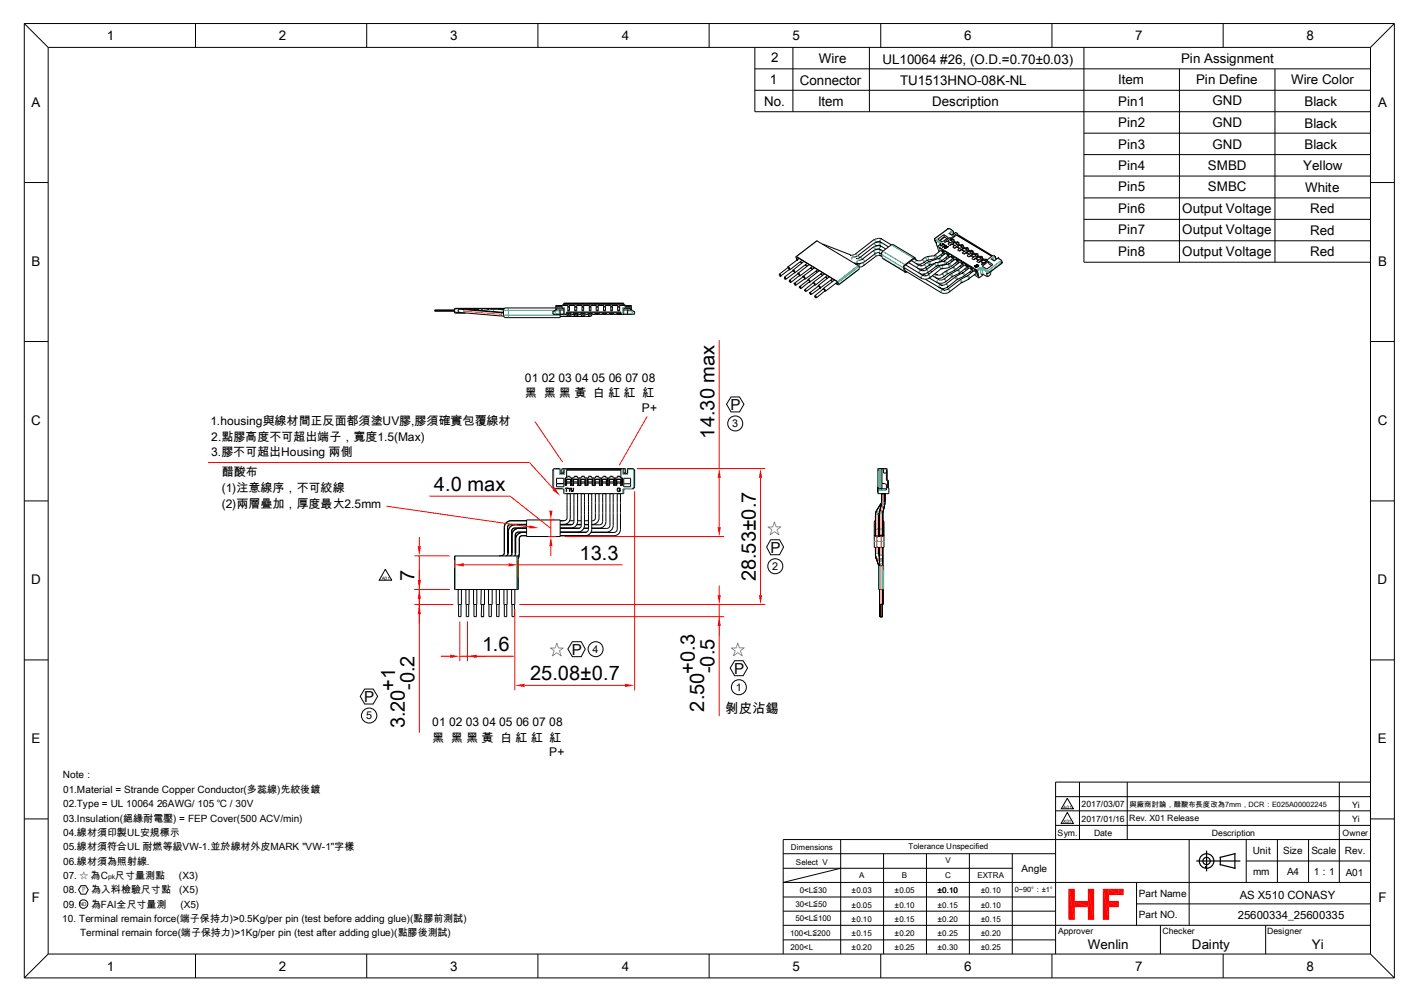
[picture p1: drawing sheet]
<svg xmlns="http://www.w3.org/2000/svg" width="297mm" height="210mm" viewBox="0 0 297 210" stroke-linecap="round" stroke-linejoin="round" font-family="sans-serif">
<defs><g id="words">
<g font-size="4.2">
<text x="149.4" y="91.8" transform="rotate(-90 149.4 91.8)">14.30 max</text>
<text x="90.8" y="102.8">4.0 max</text>
<text x="121.2" y="117.1">13.3</text>
<text x="86.7" y="121.5" transform="rotate(-90 86.7 121.5)">7</text>
<text x="158.1" y="121.6" transform="rotate(-90 158.1 121.6)">28.53±0.7</text>
<text x="100.8" y="136.3">1.6</text>
<text x="110.9" y="142.3">25.08±0.7</text>
<text x="145.4" y="141" transform="rotate(-90 145.4 141)">+0.3</text>
<text x="149.4" y="140.9" transform="rotate(-90 149.4 140.9)">-0.5</text>
<text x="82.6" y="144.5" transform="rotate(-90 82.6 144.5)">+1</text>
<text x="86.7" y="144.5" transform="rotate(-90 86.7 144.5)">-0.2</text>
<text x="147.3" y="148.9" transform="rotate(-90 147.3 148.9)">2.50</text>
<text x="84.7" y="152.4" transform="rotate(-90 84.7 152.4)">3.20</text>
</g>
<g font-size="3.2">
<text x="152.8" y="85.9">P</text>
<text x="161.2" y="115.7">P</text>
<text x="153.6" y="141.1">P</text>
<text x="76.2" y="147">P</text>
</g>
<g font-size="3.1">
<text x="160.4" y="111.5">☆</text>
<text x="115" y="136.8">☆ P</text>
<text x="152.8" y="136.8">☆</text>
</g>
<g font-size="2.8">
<text x="22.4" y="8.4">1</text>
<text x="58.3" y="8.4">2</text>
<text x="94.1" y="8.4">3</text>
<text x="130" y="8.4">4</text>
<text x="165.8" y="8.4">5</text>
<text x="201.7" y="8.4">6</text>
<text x="237.5" y="8.4">7</text>
<text x="273.3" y="8.4">8</text>
<text x="161" y="17.5">1</text>
<text x="161.3" y="13.1">2</text>
<text x="167.3" y="17.7">Connector</text>
<text x="171.3" y="13.1">Wire</text>
<text x="184.6" y="13.4">UL10064 #26, (O.D.=0.70±0.03)</text>
<text x="188.3" y="17.9">TU1513HNO-08K-NL</text>
<text x="233.9" y="17.6">Item</text>
<text x="247.1" y="13.2">Pin Assignment</text>
<text x="250.2" y="17.6">Pin Define</text>
<text x="270.1" y="17.5">Wire Color</text>
<text x="6.6" y="22.4">A</text>
<text x="159.9" y="22.2">No.</text>
<text x="171.1" y="22.1">Item</text>
<text x="195" y="22.3">Description</text>
<text x="233.9" y="22.1">Pin1</text>
<text x="253.7" y="22">GND</text>
<text x="272.9" y="22.1">Black</text>
<text x="288.3" y="22.4">A</text>
<text x="233.9" y="26.6">Pin2</text>
<text x="253.7" y="26.5">GND</text>
<text x="272.9" y="26.7">Black</text>
<text x="233.9" y="31.1">Pin3</text>
<text x="233.9" y="35.6">Pin4</text>
<text x="252.6" y="35.5">SMBD</text>
<text x="253.7" y="31.1">GND</text>
<text x="272.6" y="35.7">Yellow</text>
<text x="272.9" y="31.2">Black</text>
<text x="233.9" y="40.1">Pin5</text>
<text x="252.6" y="40">SMBC</text>
<text x="273" y="40.1">White</text>
<text x="233.9" y="44.5">Pin6</text>
<text x="247.3" y="44.5">Output Voltage</text>
<text x="274.1" y="44.6">Red</text>
<text x="233.9" y="49">Pin7</text>
<text x="233.9" y="53.6">Pin8</text>
<text x="247.3" y="49">Output Voltage</text>
<text x="247.3" y="53.5">Output Voltage</text>
<text x="274.1" y="53.6">Red</text>
<text x="274.1" y="49.1">Red</text>
<text x="6.6" y="55.6">B</text>
<text x="288.3" y="55.6">B</text>
<text x="6.5" y="89">C</text>
<text x="288.2" y="89">C</text>
<text x="6.5" y="122.3">D</text>
<text x="288.1" y="122.3">D</text>
<text x="151.7" y="149.3">剝皮沾錫</text>
<text x="6.6" y="155.5">E</text>
<text x="288.2" y="155.5">E</text>
<text x="6.7" y="188.8">F</text>
<text x="288.4" y="188.8">F</text>
<text x="22.4" y="203.1">1</text>
<text x="58.3" y="203.1">2</text>
<text x="94.1" y="203.1">3</text>
<text x="130" y="203.1">4</text>
<text x="165.8" y="203.1">5</text>
<text x="201.7" y="203.1">6</text>
<text x="227.6" y="198.6">Wenlin</text>
<text x="237.5" y="203.1">7</text>
<text x="249.3" y="198.6">Dainty</text>
<text x="273.3" y="203.1">8</text>
<text x="274.4" y="198.6">Yi</text>
</g>
<g font-size="2.5">
<text x="109.8" y="79.9">01</text>
<text x="109.8" y="83.2">黑 黑 黑 黃 白 紅 紅 紅</text>
<text x="113.4" y="79.9">02</text>
<text x="116.8" y="79.9">03</text>
<text x="120.3" y="79.9">04</text>
<text x="123.8" y="79.9">05</text>
<text x="127.3" y="79.9">06</text>
<text x="130.8" y="79.9">07</text>
<text x="134.3" y="79.9">08</text>
<text x="44" y="88.9">1.housing與線材間正反面都須塗UV膠,膠須確實包覆線材</text>
<text x="134.3" y="86.1">P+</text>
<text x="44.2" y="92.2">2.點膠高度不可超出端子，寬度1.5(Max)</text>
<text x="44.2" y="95.5">3.膠不可超出Housing 兩側</text>
<text x="46.4" y="99.7">醋酸布</text>
<text x="46.4" y="103">(1)注意線序，不可絞線</text>
<text x="46.4" y="106.3">(2)兩層疊加，厚度最大2.5mm</text>
<text x="90.4" y="152">01</text>
<text x="90.4" y="155.3">黑 黑 黑 黃 白 紅 紅 紅</text>
<text x="94" y="152">02</text>
<text x="97.5" y="152">03</text>
<text x="100.9" y="152">04</text>
<text x="104.4" y="152">05</text>
<text x="107.9" y="152">06</text>
<text x="111.4" y="152">07</text>
<text x="114.9" y="152">08</text>
<text x="114.9" y="158.3">P+</text>
</g>
<g font-size="2.4">
<text x="259.3" y="188.1">AS X510 CONASY</text>
<text x="258.9" y="192.3">25600334_25600335</text>
</g>
<g font-size="2.2">
<text x="153.2" y="89.4">3</text>
<text x="161.5" y="119.3">2</text>
<text x="124" y="136.7">4</text>
<text x="153.9" y="144.6">1</text>
<text x="76.6" y="150.6">5</text>
</g>
<g font-size="2.1">
<text x="13.1" y="162.7">Note：</text>
<text x="13.2" y="166">01.Material = Strande Copper Conductor(多蕊線)先絞後鍍</text>
<text x="13.2" y="172">03.Insulation(絕緣耐電壓) = FEP Cover(500 ACV/min)</text>
<text x="13.2" y="168.8">02.Type = UL 10064</text>
<text x="32.9" y="168.8">26AWG/ 105 ℃ / 30V</text>
<text x="13.2" y="178">05.線材須符合UL 耐燃等級VW-1.並於線材外皮MARK &quot;VW-1&quot;字樣</text>
<text x="13.2" y="174.9">04.線材須印製UL安規標示</text>
<text x="262" y="178.7">Unit</text>
<text x="268.4" y="178.7">Size</text>
<text x="274.3" y="178.7">Scale</text>
<text x="281.3" y="178.7">Rev.</text>
<text x="13.2" y="183.9">07. ☆ 為C 尺寸量測點</text>
<text x="13.2" y="180.9">06.線材須為照射線.</text>
<text x="37.4" y="183.9">(X3)</text>
<text x="213.7" y="182.5">Angle</text>
<text x="262.1" y="183.1">mm</text>
<text x="269.2" y="183.1">A4</text>
<text x="274.8" y="183.1">1：1</text>
<text x="281.5" y="183.2">A01</text>
<text x="13.2" y="189.9">09.</text>
<text x="13.2" y="187">08.</text>
<text x="19" y="189.9">為FAI全尺寸量測</text>
<text x="19" y="187">為入料檢驗尺寸點</text>
<text x="37.5" y="187">(X5)</text>
<text x="37.8" y="189.9">(X5)</text>
<text x="238.3" y="187.6">Part Name</text>
<text x="13" y="193">10. Terminal remain force(端子保持力)&gt;0.5Kg/per pin (test before adding glue)(點膠前測試)</text>
<text x="16.8" y="195.9">Terminal remain force(端子保持力)&gt;1Kg/per pin (test after adding glue)(點膠後測試)</text>
<text x="238.3" y="192.2">Part NO.</text>
</g>
<g font-size="1.8">
<text x="226.2" y="172">2017/01/16</text>
<text x="226.2" y="168.9">2017/03/07</text>
<text x="236.2" y="171.9">Rev. X01 Release</text>
<text x="282.9" y="172">Yi</text>
<text x="282.9" y="169">Yi</text>
<text x="221.2" y="175">Sym.</text>
<text x="228.9" y="175">Date</text>
<text x="253.5" y="175">Description</text>
<text x="280.8" y="174.9">Owner</text>
<text x="221.3" y="195.5">Approver</text>
<text x="243.2" y="195.5">Checker</text>
<text x="265.1" y="195.5">Designer</text>
</g>
<g font-size="1.7">
<text x="165.4" y="177.8">Dimensions</text>
<text x="190.1" y="177.7">Tolerance Unspecified</text>
<text x="166.5" y="180.9">Select V</text>
<text x="179.7" y="183.7">A</text>
<text x="188.6" y="183.7">B</text>
<text x="197.7" y="183.7">C</text>
<text x="197.8" y="180.7">V</text>
<text x="204.5" y="183.7">EXTRA</text>
<text x="166.4" y="189.8">30&lt;L≦50</text>
<text x="167.3" y="186.9">0&lt;L≦30</text>
<text x="178.1" y="186.9">±0.03</text>
<text x="178.1" y="189.9">±0.05</text>
<text x="187.1" y="189.9">±0.10</text>
<text x="187.1" y="186.9">±0.05</text>
<text x="196.1" y="189.9">±0.15</text>
<text x="196.1" y="186.9">±0.10</text>
<text x="205.1" y="189.9">±0.10</text>
<text x="205.1" y="186.9">±0.10</text>
<text x="165.3" y="195.8">100&lt;L≦200</text>
<text x="166.4" y="192.8">50&lt;L≦100</text>
<text x="178.1" y="192.9">±0.10</text>
<text x="178.1" y="195.8">±0.15</text>
<text x="187.1" y="195.8">±0.20</text>
<text x="187.1" y="192.9">±0.15</text>
<text x="196.1" y="192.9">±0.20</text>
<text x="196.1" y="195.8">±0.25</text>
<text x="205.1" y="192.9">±0.15</text>
<text x="205.1" y="195.8">±0.20</text>
<text x="165.4" y="198.7">200&lt;L</text>
<text x="178.1" y="198.9">±0.20</text>
<text x="187.1" y="198.9">±0.25</text>
<text x="196.1" y="198.9">±0.30</text>
<text x="205.1" y="198.9">±0.25</text>
</g>
<g font-size="1.5">
<text x="236.3" y="168.9">與廠商討論，醋酸布長度改為7mm，DCR：E025A00002245</text>
<text x="212.3" y="186.7">0~90°：±1°</text>
</g>
<text font-size="1.4" x="22.6" y="183.9">pk</text>
<text font-size="1.3" x="17.2" y="186.5">P</text>
<text font-size="1.2" x="16.7" y="189.6">NO.</text>
<g font-size="1">
<text x="79.8" y="121.3">A01</text>
<text x="222.4" y="172.2">X01</text>
<text x="222.4" y="169.3">A01</text>
</g>
</g></defs>
<g fill="none" stroke="#000" stroke-width=".21">
<path d="M5.1 4.9v199.8M5.1 4.9h286.6M5.1 4.9l5 5M10.1 9.9v189.8M10.1 9.9h276.6M40.9 4.9v5M76.7 4.9v5M112.5 4.9v5M148.3 4.9v5M184.2 4.9v5M220 4.9v5M255.9 4.9v5"/>
<path d="M286.7 9.9v189.8M291.7 4.9v199.8M291.7 4.9l-5 5M5.1 38.2h5M286.7 38.2h5M5.1 71.5h5M286.7 71.5h5M5.1 104.8h5M286.7 104.8h5M5.1 138.1h5M286.7 138.1h5M5.1 171.4h5"/>
<path d="M286.7 171.4h5M10.1 199.7h276.6M10.1 199.7l-5 5M40.9 199.7v5M76.7 199.7v5M112.5 199.7v5M148.3 199.7v5M184.2 199.7v5M220 199.7v5M220.8 193.6h65.9M237.7 184.7v8.9M237.7 189.2h49"/>
<path d="M242.7 193.6v6.1M248.8 184.7v8.9M255.9 199.7v5M264.8 193.6v6.1M286.7 199.7l5 5M286.7 184.7h-65.9v15M5.1 204.7h286.6"/>
</g>
<path d="M223.6 186.1h1.1v2.6h3v-2.6h1.1v6.3h-1.1v-2.6h-3v2.6h-1.1zM230.8 186.1h4.1v1.1h-3v1.5h2v1.1h-2v2.6h-1.1z" fill="none" stroke="#f00" stroke-width=".21"/>
<g fill="#f00">
<path d="M223.6 186.1l1.1 6.3h-1.1z"/>
<path d="M223.6 186.1h1.1v6.3z"/>
<path d="M224.7 188.7l3 1.1h-3z"/>
<path d="M224.7 188.7h3v1.1z"/>
<path d="M227.7 186.1l1.1 6.3h-1.1z"/>
<path d="M227.7 186.1h1.1v6.3z"/>
<path d="M230.8 186.1l1.1 6.3h-1.1z"/>
<path d="M230.8 186.1h1.1v6.3z"/>
<path d="M231.9 188.7l2 1.1h-2z"/>
<path d="M231.9 188.7h2v1.1z"/>
<path d="M231.9 186.1l2 1.1h-2z"/>
<path d="M231.9 186.1h2v1.1z"/>
<path d="M233.9 186.1l1 1.1h-1z"/>
<path d="M233.9 186.1h1v1.1z"/>
</g>
<g fill="none" stroke="#000" stroke-width=".21">
<path d="M157.9 14.4h128.8M157.9 18.9h128.8M157.9 9.9v13.5h128.8M165.9 9.9v13.5M181.9 9.9v13.5M226.7 9.9v45h60M246.7 14.4v40.5M266.7 14.4v40.5M226.7 27.9h60M226.7 32.4h60M226.7 36.8h60M226.7 41.4h60"/>
<path d="M226.7 45.9h60M226.7 50.4h60M163.8 178.7h57M175.9 175.7v24M184.8 178.7v21M193.8 178.7v21M202.8 178.7v21M211.8 178.7v21M220.8 172.7h65.9M220.8 169.7h65.9M220.8 166.7h65.9M223.3 170l1.2 2.3h-2.5z"/>
<path d="M225.8 163.7v12M235.8 163.7v12M248.8 175.7v9M260.7 175.7v9M267.2 175.7v9M273.7 175.7v9M280.2 163.7v21M286.7 175.7h-122.9v24M286.7 163.7h-65.9v21h-57l12.1-3M163.8 196.7h57M163.8 193.6h57M163.8 190.7h57"/>
<path d="M163.8 187.7h57M163.8 181.7h48M260.7 180.2h26"/>
</g>
<g fill="none" stroke="#000" stroke-width=".25">
<path d="M252.4 178.2v4M255.3 179.4l3-.7v3l-3-.8zM250.4 180.2h8.9"/>
<circle cx="252.4" cy="180.2" r="1.53"/>
<circle cx="252.4" cy="180.2" r=".76"/>
</g>
<g fill="#000">
<path d="M252.2 181.3h.3v.2h-.3z" fill-rule="evenodd"/>
<path d="M252.2 181.3h.3v.2h-.3z" fill-rule="evenodd"/>
</g>
<path d="M108.6 129h42.9M108.7 126.5h42.8M150.5 122.5v2.1M150.5 126.5v23.4" fill="none" stroke="#f00" stroke-width=".21"/>
<g fill="#f00">
<path d="M150.5 129l.3 2h-.7z"/>
<path d="M150.1 124.6h.7l-.3 1.9z"/>
</g>
<path d="M87.7 119.3v2M86.7 123.4h7.4M86.7 126.5h8.1M87.7 123.4v29.9" fill="none" stroke="#f00" stroke-width=".21"/>
<g fill="#f00">
<path d="M87.4 121.3h.7l-.4 2.1z"/>
<path d="M87.7 126.5l.4 2h-.7z"/>
</g>
<g fill="none" stroke="#000" stroke-width=".21">
<path d="M116.2 64.9l.1 .1M117.7 64.4l-.2 .1M118.1 64.4l-.2 .1M130.3 64.4l.2 .1M130.7 64.4l.1 .1M132.1 64.9v.1M115.7 98.2l.3-.1h1.1l.1 1M115.7 98.2v4l2 .1 .2 .2v.8h12.6v-.9l2-.1 .3-.4-.1-3.5-.2-.3h-1.2l-.1 1M115.7 98.2h.1M117.2 99.1l-.2 .1M117.2 99.1h.7M117.9 99h-.4v-.8l.2-.1h13l.1 .9h-.3"/>
<path d="M117.9 99.1l.2 .1M118.1 98.1l-.2 .1v.9M118.5 98.1v1.9M118.5 98.4h11.4M118.5 98.2h11.4M118.8 99.7h.3M120.2 99.7h.4M121.8 99.7h.3M123.3 99.7h.3M124.7 99.7h.4M126.2 99.7h.5M127.8 99.7h.3"/>
<path d="M129.2 99.7h.4M129.9 98.1v1.9M130.3 98.1l.2 .1v.9M130.5 99.1l-.2 .1M130.5 99.1h.7M131.2 99.1l.1 .1M184.3 98.1l.2 .1v4.1h-.2M185 98.1l-.2 .1v.8h.6l.2-.2M185.5 98.1h-1.8l-.1 5.2h2.3v-1.2h-.2v-1.4M185.5 98.1l-.1 2.3M185.5 98.1l.1 2.2M116.4 100.1h1.5v1.8h-1.5z"/>
<path d="M116.4 101.2h1.5M117.2 108.8v3.5M118.3 102.1h.5l-.3 .1v.7l-.1-.7zM118.3 100v1.6M118.3 101h.1M118.4 100.3h1v1.3h.6v-1.3h.9v1.3h.6v-1.3h.9M118.4 100.3v1.3M118.4 100.3h.1M118.5 100.3h.9M118.5 101.1h.9M118.5 100.9h.9M118.9 102.1l.2 .3 .3-.3-.2 .8z"/>
<path d="M119.4 101h.1M119.5 102.1l.1 .7 .3-.1 .1-.6v.6l-.2 .2-.3-.2zM119.5 100v1.6M119.8 101h.2M119.8 100v1.6M120 100.3h.9M120 101.1h.9M120 100.9h.9M120.9 101h.2M121.1 100v1.6M121.3 101h.2M121.3 100v1.6"/>
<path d="M121.5 100.3h.8M121.5 101.1h.8M121.5 100.9h.8M122.3 100.3v1.3h.7v-1.3M122.4 101h.2M122.4 100.3v1.3M122.4 100.3h-.1M122.6 100v1.6M122.9 101h.1M122.9 101l-.1 .6M122.9 100v1M122.9 100.3h1.1"/>
<path d="M122.9 100.3v1.3M122.9 100.3h.1M123 100.3h.9M123 101.1h.9M123 100.9h.9M123.9 100.3v1.3h.6v-.5M124 101h.1M124 100.3v1.3M124 100.3h-.1M124 100v1.6M124.3 101h.2M124.3 100v1.6"/>
<path d="M124.5 100.3h.9M124.5 101.1h.9M125.4 100.9h-.9v.2M125.4 101h.2M125.6 100v1.6M125.8 101h.2M125.8 100v1.6M126 100.3h.8M126 101.1h.8M126 100.9h.8M126.8 100.3v1.3h.7v-1.3M126.9 100.3h-.9v1.3h-.6v-1.3h-.9v1.3"/>
<path d="M126.9 101h.2M126.9 100.3h-.1M126.9 100.3v1.3M127.1 100v1.6M127.3 101h.1M127.3 100v1.6M127.4 100.3h1M127.4 100.3h.1M127.4 100.3v1.3M127.5 100.3h.9M127.5 101.1h.9M127.5 100.9h.9"/>
<path d="M128.4 100.3v1.3h.6v-1.3M128.4 101h.1M128.4 100.3v1.3M128.4 100.3h.1M128.5 100v1.6M128.8 101h.1M128.8 100v1.6M128.9 100.3h1v1.3h.3v-1.6h-.4l-.1-.3h-.6v.3h-.8l-.1-.3h-.6v.3h-.9v-.3h-.5l-.1 .3h-.8l-.1-.3h-.6l-.1 .3h-.7l-.1-.3h-.6v.3h-.8v-.3h-.6l-.1 .3h-.8l-.1-.3h-.6v.3h-.8l-.1-.3h-.6v.3h-.4v1.6h.3v-1.3M128.9 100.3h.1M128.9 100.3v1.3M129 100.3h.9M129 101.1h.9"/>
<path d="M129 100.9h.9M129.1 102.2l.6-.1 .1 .2h-.6v.4l.4 .1-.1-.3h.3v.2l-.2 .2-.5-.1zM129.9 101h.1M130 100v1.6M130.5 100.1h1.4v1.8h-1.4zM130.5 101.2h1.4M183.4 112.3h1M183.6 102.2l1.8 .1M183.6 102.3h.1M183.6 102.7h.1M183.6 102.8h.1M183.6 102.5h.1"/>
<path d="M183.6 102.4h.1M183.6 102.1v.8M183.8 108.8h.2M183.8 109h.2M184.5 101.2h.6l.3 .2v1.1M184.7 109v3.1h-1.6M184.9 109.3v5.3h-2v-2.7M185.4 100.4l.3 .3M185.6 100.3l-.2 .1M185.6 100.3l.2 .3M185.8 100.6v1.5M185.8 100.6l-.1 .1"/>
<path d="M95.1 123.4h13.3"/>
</g>
<g fill="none" stroke="#00b88a" stroke-width=".21">
<path d="M115.7 65.3v.1M115.7 65.5l.1 .3M115.7 65.2v.1M116.2 65.1l-.5 .2M132.2 65.1l.5 .2M132.6 65.2l.1 .1M132.7 65.3l.1 .1M132.8 65.5l-.3 .3M115.7 98.2l.1 .1M115.8 98.3l-.1 .3M115.8 98.3v3.7M116.2 98.2l-.4 .1"/>
<path d="M116.2 98.2h1M116.2 98.1v.1M117 98.1v1.1h1.1v-1.1M117.5 98.2h1M118.6 99.8h.2M119.1 99.8h.2M120.1 99.8h.1M120.6 99.8h.1M121.7 99.8h.1M122.1 99.8h.2M123.1 99.8h.2M123.6 99.8h.2"/>
<path d="M124.6 99.8h.1M125.1 99.8h.1M126.2 99.8h.1M126.7 99.8h.1M127.6 99.8h.2M128.1 99.8h.2M129.1 99.8h.1M129.6 99.8h.1M129.9 98.2h.9M130.3 98.1v1.1h1v-1.1M131.2 98.2h1M132.2 98.2l.3 .1"/>
<path d="M132.2 98.1v.1M132.5 98.3l.3 .3M132.5 98.3v3.7M132.6 98.2l-.1 .1M183.7 98.2l-.1 .2 .2 .2M183.7 98.2l.1 .4M183.7 98.1v.1M183.8 98.6v3.3M183.8 98.6h.2M184 98.6v3.3M184.1 98.3l-.1 .3M184.1 98.3l.1 .1"/>
<path d="M184.2 98.4l-.2 .2M184.2 98.4v3.6M184.4 98.2a.18 .18 0 0 0-.2-.1 .18 .18 0 0 0-.1 .2M184.4 98.2h-.2v.2M184.4 98.2h1M115.7 101.9l.1 .1M115.8 102l.4 .2M115.8 102l-.1 .2M116.2 102.2v.1M116.2 102.2h1.5M116.4 101.3h1.5M117.7 102.2l.4 .3"/>
<path d="M117.7 102.2v.1M117.9 102.5h.2M118.1 102.5v.8M130.3 102.5v.8M130.3 102.5h.2M130.5 101.3h1.4M130.7 102.2l-.4 .3M130.7 102.2v.1M130.7 102.2h1.5M132.2 102.2v.1M132.5 102l-.3 .2M132.5 102l.1 .2"/>
<path d="M132.8 101.9l-.3 .1M182.9 113.3h2M183.4 112.3v2.3M183.6 102.5h1.8M183.7 102.2v1.1M183.8 101.9l-.1 .3M183.8 101.9l-.2 .1 .1 .2M183.8 101.9h.2M183.8 110h.2M184 101.9l.1 .1M184 101.9l.2 .1M184.1 102a.19 .19 0 0 0 0 .3 .19 .19 0 0 0 .3-.1"/>
<path d="M184.1 102h.1M184.2 102l.2 .2M184.4 102.2h.1M184.4 112.3v2.3M184.7 110h.1"/>
</g>
<g fill="#000">
<path d="M118.4 98.2l.1 .1z" fill-rule="evenodd"/>
<path d="M129.8 98.1l.1 .1z" fill-rule="evenodd"/>
<path d="M119.3 101.5l.1 .1z" fill-rule="evenodd"/>
<path d="M119.5 102.7v.1z" fill-rule="evenodd"/>
<path d="M119.6 102.8l.1 .1z" fill-rule="evenodd"/>
<path d="M119.7 102.7l.1 .1z" fill-rule="evenodd"/>
<path d="M119.8 102.6l.1 .1z" fill-rule="evenodd"/>
<path d="M119.8 102.8l.1 .1z" fill-rule="evenodd"/>
<path d="M119.9 101.5l.1 .1z" fill-rule="evenodd"/>
<path d="M120.8 101.5l.1 .1z" fill-rule="evenodd"/>
<path d="M121.4 101.5l.1 .1z" fill-rule="evenodd"/>
<path d="M125.3 101.5l.1 .1z" fill-rule="evenodd"/>
<path d="M125.9 101.5l.1 .1z" fill-rule="evenodd"/>
<path d="M129.2 102.2l.1 .1z" fill-rule="evenodd"/>
<path d="M129.5 102.1l.1 .1z" fill-rule="evenodd"/>
<path d="M129.6 102.6l.1 .1z" fill-rule="evenodd"/>
<path d="M129.6 102.8l.1 .1z" fill-rule="evenodd"/>
<path d="M129.8 101.5l.1 .1z" fill-rule="evenodd"/>
<path d="M183.6 102.8v.1z" fill-rule="evenodd"/>
<path d="M183.6 102.8v.1z" fill-rule="evenodd"/>
<path d="M183.6 102v.1z" fill-rule="evenodd"/>
<path d="M183.6 102v.1z" fill-rule="evenodd"/>
<path d="M183.6 102.8v.1z" fill-rule="evenodd"/>
<path d="M183.6 102.7v.1z" fill-rule="evenodd"/>
<path d="M183.6 102v.1z" fill-rule="evenodd"/>
<path d="M183.6 102v.1z" fill-rule="evenodd"/>
</g>
<path d="M183.1 110l.1 .1z" fill-rule="evenodd" fill="#00b88a"/>
<path d="M183.1 108.9l-.2 .4v2.6l.1 .2 .4 .2M183.1 109v3.1M184.1 118.4h.7M184.7 108.9l.2 .4M184.9 111.9l-.1 .2-.4 .2M184.7 123.4h.1" fill="none" stroke="#000" stroke-width=".21"/>
<path d="M183 109l.1 .1z" fill-rule="evenodd" fill="#000"/>
<path d="M184.6 119.3l.1 .1z" fill-rule="evenodd" fill="#00b88a"/>
<path d="M184.7 118.4v.1" fill="none" stroke="#00b88a" stroke-width=".21"/>
<path d="M184.6 118.5h.1z" fill-rule="evenodd" fill="#00b88a"/>
<g fill="none" stroke="#00b88a" stroke-width=".21">
<path d="M97.1 64.8l-.1 .7M98.6 64.8l-.1 .1M100.2 64.8l-.1 .2M101.8 64.7h.1M101.8 64.7l-.1 .3M103.3 64.7l-.1 .6M105 65.5l-.1 .6M105.2 64.7v.7M105.3 66h11.9M105.3 65h10.8l.1 .1M106.3 64.4v2.1M115.7 65.6h2.8"/>
<path d="M116.2 65.1v.7M116.4 64.4h1.1M117 64.9v.9M117.2 65l-1 .1M117.7 63.9v.5h.4v1.4M118.6 65.8l.3 .3 .4-.3M118.8 65h.3M120.1 65.8a.38 .38 0 0 0 .3 .3 .38 .38 0 0 0 .4-.3M120.2 65h.4M121.6 65.8l.3 .3 .4-.3M121.8 65h.3M123.1 65.8l.3 .3 .4-.3"/>
<path d="M123.3 65h.3M124.7 65h.4M126.2 65h.5M127.8 65h.3M129.2 65h.4M129.9 65.6h2.7M130.7 63.9v.5h-.4v1.4M130.8 64.4h1.1M131.2 65l1 .1M131.3 64.9v.9M132.2 65.1v.7M132.3 65l-.1 .1"/>
<path d="M183.1 107.6h.7M183.1 115.8h.7M183.1 110.8h.7M183.3 106.9l.7 .4M183.9 116.6v.3l-.2 .1a.24 .24 0 0 1-.2 .1 .24 .24 0 0 1-.2-.2M183.9 116.5v.2M184 117.3l.3 .2 .4-.2M184 116.9l.1 .1h.5l.1-.1M184.1 118.4v5M184.3 105.3l.1 .1M184.7 118.5v4.9"/>
</g>
<g fill="none" stroke="#000" stroke-width=".21">
<path d="M96.2 65.4h-1l-.2-.4h-4.1l4.1 .1 .2 .4h2.2M100.9 64.6l-.1 .2M101.3 64.6l.5 .1M105.6 64.5h-10.4l-.2 .4-4.1 .1h4.1l.2-.4h10.3M116.2 64.4h-10.4l-.4 .3-.1 1.3 .3 .4 .2 .1h11.4v-.7M116.2 64.9l-.5 .4 .1 .5 16.9-.1v-.4l-.6-.4M116.2 64.9h1.7M116.2 64.1h1.3M116.2 64.3h1.3M116.4 64.5h1.5v1.1l.2 .2M116.4 64.4v.5M117 64.9l.2 .1v.6l-.2 .2"/>
<path d="M117.5 63.9h-1.3v1M117.5 63.9v.6M117.6 63.9h1.2M117.9 63.8v-.4h12.6v.4M118.1 63.5h12.2M118.1 63.5v.3M118.1 63.5l-.2 .2M118.5 65.6h.9M118.5 65.8v-.5h11.4v.5M118.5 65.5h11.4M118.6 63.8l.2 .1M118.8 63.9v1.1h.3v-1.1"/>
<path d="M118.8 64.1h.3M119.1 63.9h1.1M119.3 63.8l-.2 .1M119.4 65.5v.3M119.5 63.5v.3M120 65.6h.9M120 63.5v.3M120 65.5v.3M120.1 63.8l.1 .1M120.2 63.9v1.1h.4v-1.1M120.2 64.1h.4M120.6 63.9h1.2"/>
<path d="M120.8 63.8l-.2 .1M120.9 63.5v.3M120.9 65.5v.3M121.4 63.5v.3M121.5 65.6h.8M121.5 65.5v.3M121.6 63.8l.2 .1M121.8 63.9v1.1h.3v-1.1M121.8 64.1h.3M122.1 63.9h1.2M122.3 63.8l-.2 .1M122.3 65.6v.2"/>
<path d="M122.4 63.5v.3M122.4 65.5l-.1 .1M122.9 63.5v.3M123 65.5v.3M123 65.6h.9M123.1 63.8l.2 .1M123.3 63.9v1.1h.3v-1.1M123.3 64.1h.3M123.6 63.9h1.1M123.8 63.8l-.2 .1M123.9 65.5v.3M124 63.5v.3"/>
<path d="M124.5 65.6v.2M124.5 65.6h.9M124.5 63.5v.3M124.5 65.5v.1M124.6 63.8l.1 .1M124.7 63.9v1.1h.4v-1.1M124.7 64.1h.4M125.1 63.9h1.1M125.3 63.8l-.2 .1M125.4 63.5v.3M125.4 65.5v.3M125.9 63.5v.3"/>
<path d="M126 65.5v.3M126 65.6h.8M126.1 63.8l.1 .1M126.2 63.9v1.1h.5v-1.1M126.2 64.1h.5M126.7 63.9h1.1M126.7 63.8v.1M126.8 65.6v.2M126.9 63.5v.3M126.9 65.5l-.1 .1M127.4 63.5v.3M127.5 65.5v.3"/>
<path d="M127.5 65.6h.9M127.6 63.8l.2 .1M127.8 63.9v1.1h.3v-1.1M127.8 64.1h.3M128.1 63.9h1.1M128.3 63.8l-.2 .1M128.4 65.5v.3M128.4 63.5v.3M128.9 63.5v.3M128.9 65.5l.1 .1M129 65.6v.2M129 65.6h.9"/>
<path d="M129.1 63.8l.1 .1M129.2 63.9v1.1h.4v-1.1M129.2 64.1h.4M129.8 63.8l-.2 .1M130.3 63.5l.2 .2M130.3 63.5v.3M130.5 64.9h1.6M130.8 63.9h-1.2M130.8 63.9l-13.1-.1-.2 .1M130.8 63.9v.6M130.8 64.1h1.3M130.8 63.9h1.3v1"/>
<path d="M130.8 64.3h1.3M131.3 64.9v.9M131.9 64.5h-1.4v1.1l-.2 .2M131.9 64.4v.5M117.2 110.6h3.7a.6 .6 0 0 0 .7-.6v-6.7h.7v6.7a1.39 1.39 0 0 1-1.4 1.4M117.2 109.8h2.3a.65 .65 0 0 0 .6-.7v-5.8h.7v5.8a1.34 1.34 0 0 1-1.3 1.4M117.2 109h.7a.65 .65 0 0 0 .7-.6v-5.1h.7v5.1a1.34 1.34 0 0 1-1.4 1.3M117.2 111.4h5.2a.73 .73 0 0 0 .7-.6v-7.5h.7v7.5a1.34 1.34 0 0 1-1.4 1.3M117.2 111.4h5.6M117.2 110.5h4.1M117.2 109.7h2.6M119.1 109h1"/>
<path d="M120.6 109.8h1M120.6 109.7h1M120.8 109h.8M122.1 110.6h1M122.2 110.5h.9M122.3 109.8h.8M122.3 109h.8M122.3 109.7h.8M123.6 111.4h4.8a.73 .73 0 0 0 .7-.6v-7.5h.7v7.5a1.34 1.34 0 0 1-1.4 1.3h-11.2M123.8 110.6h3.1a.65 .65 0 0 0 .7-.6v-6.7h.7v6.7a1.39 1.39 0 0 1-1.4 1.4h-3.2M123.8 109.8h1.6a.67 .67 0 0 0 .7-.7v-5.8h.6v5.8a1.34 1.34 0 0 1-1.3 1.4h-1.6M123.8 109h.2a.58 .58 0 0 0 .5-.6v-5.1h.8v5.1a1.36 1.36 0 0 1-1.5 1.3"/>
<path d="M183.1 114.6v1.7M183.1 116.3l.7 2.1M183.1 116.3l.1 .6zM183.1 111.8a.35 .35 0 0 0 .3 .3 .35 .35 0 0 0 .4-.2v-.1M183.1 116.3h.1M183.8 115.8l.2 .9M183.8 115.8l.1 .7M183.8 118.4h.3M183.8 118.4v5h.9M183.8 114.6v1.2M184 107.3l-.2 .3v4.5M184.8 118.4v5"/>
<path d="M185.1 105v-1.7h-.7a3.6 3.6 0 0 1-1.1 3.6l-.2 .7v4.5M95.8 123.4v3.1h.7v-3.1M95.9 126.5v2.5h.5v-2.5M97.5 123.4v3.1h.6v-3.1M97.5 126.5v2.5h.5v-2.5M99.1 123.4v3.1h.6v-3.1M99.1 126.5v2.5h.6v-2.5M100.6 126.5h.2M100.6 126.5h.7M100.7 123.4l-.1 3.1M100.8 126.5l-.1 2.5h.5v-2.5M100.8 126.5h.4"/>
<path d="M101.2 126.5h.1M101.3 123.4v3.1M102.2 123.4v3.1h.8v-3.1M102.3 126.5v2.5h.5v-2.5M103.8 123.4v3.1h.7v-3.1M103.9 126.5v2.5h.5v-2.5M105.4 123.4v3.1h.7v-3.1M105.5 126.5v2.5h.5v-2.5M107 123.4v3.1h.7v-3.1M107.1 126.5v2.5h.5v-2.5M184.1 126.5v2.5M184.1 129h.4"/>
<path d="M184.7 123.4l-.1 3.1"/>
</g>
<g fill="#000">
<path d="M95 65.3l.1 .1z" fill-rule="evenodd"/>
<path d="M95.1 65.2l.1 .1z" fill-rule="evenodd"/>
<path d="M118.2 65.7l.1 .1z" fill-rule="evenodd"/>
<path d="M118.4 65.7l.1 .1z" fill-rule="evenodd"/>
<path d="M118.7 65.7l.1 .1z" fill-rule="evenodd"/>
<path d="M118.9 65.7l.1 .1z" fill-rule="evenodd"/>
<path d="M119 65.7v.1z" fill-rule="evenodd"/>
<path d="M119.1 65.7l.1 .1z" fill-rule="evenodd"/>
<path d="M119.3 65.7l.1 .1z" fill-rule="evenodd"/>
<path d="M119.3 65.7l.1 .1z" fill-rule="evenodd"/>
<path d="M119.4 65.7l.1 .1z" fill-rule="evenodd"/>
<path d="M119.5 65.7v.1z" fill-rule="evenodd"/>
<path d="M119.5 65.7l.1 .1z" fill-rule="evenodd"/>
<path d="M119.5 65.7l.1 .1z" fill-rule="evenodd"/>
<path d="M119.5 65.7l.1 .1z" fill-rule="evenodd"/>
<path d="M119.5 65.7l.1 .1z" fill-rule="evenodd"/>
<path d="M119.5 65.7l.1 .1z" fill-rule="evenodd"/>
<path d="M119.5 65.7l.1 .1z" fill-rule="evenodd"/>
<path d="M119.6 65.7l.1 .1z" fill-rule="evenodd"/>
<path d="M119.6 65.7l.1 .1z" fill-rule="evenodd"/>
<path d="M119.6 65.7l.1 .1z" fill-rule="evenodd"/>
<path d="M119.6 65.7l.1 .1z" fill-rule="evenodd"/>
<path d="M119.7 65.7l.1 .1z" fill-rule="evenodd"/>
<path d="M119.7 65.7l.1 .1z" fill-rule="evenodd"/>
<path d="M119.8 65.7l.1 .1z" fill-rule="evenodd"/>
<path d="M119.8 65.7l.1 .1z" fill-rule="evenodd"/>
<path d="M119.8 65.7l.1 .1z" fill-rule="evenodd"/>
<path d="M119.8 65.7l.1 .1z" fill-rule="evenodd"/>
<path d="M119.8 65.7l.1 .1z" fill-rule="evenodd"/>
<path d="M119.8 65.7l.1 .1z" fill-rule="evenodd"/>
<path d="M119.9 65.7l.1 .1z" fill-rule="evenodd"/>
<path d="M119.9 65.7l.1 .1z" fill-rule="evenodd"/>
<path d="M119.9 65.7l.1 .1z" fill-rule="evenodd"/>
<path d="M119.9 65.7l.1 .1z" fill-rule="evenodd"/>
<path d="M129 65.7l.1 .1z" fill-rule="evenodd"/>
<path d="M129 65.7l.1 .1z" fill-rule="evenodd"/>
<path d="M129.1 65.7l.1 .1z" fill-rule="evenodd"/>
<path d="M129.1 65.7l.1 .1z" fill-rule="evenodd"/>
<path d="M129.1 65.7l.1 .1z" fill-rule="evenodd"/>
<path d="M129.1 65.7l.1 .1z" fill-rule="evenodd"/>
<path d="M129.1 65.7l.1 .1z" fill-rule="evenodd"/>
<path d="M129.2 65.7l.1 .1z" fill-rule="evenodd"/>
<path d="M129.3 65.7l.1 .1z" fill-rule="evenodd"/>
<path d="M129.3 65.7l.1 .1z" fill-rule="evenodd"/>
<path d="M129.5 65.7v.1z" fill-rule="evenodd"/>
<path d="M129.5 65.7l.1 .1z" fill-rule="evenodd"/>
<path d="M129.6 65.7l.1 .1z" fill-rule="evenodd"/>
<path d="M129.6 65.7l.1 .1z" fill-rule="evenodd"/>
<path d="M129.7 65.7l.1 .1z" fill-rule="evenodd"/>
<path d="M129.7 65.7l.1 .1z" fill-rule="evenodd"/>
<path d="M129.7 65.7l.1 .1z" fill-rule="evenodd"/>
<path d="M129.8 65.7l.1 .1z" fill-rule="evenodd"/>
<path d="M183.1 115.8h.1z" fill-rule="evenodd"/>
<path d="M183.1 108.3l.1 .1z" fill-rule="evenodd"/>
<path d="M183.8 115.8h.1z" fill-rule="evenodd"/>
<path d="M183.8 115.8h.1z" fill-rule="evenodd"/>
<path d="M183.8 108.3l.1 .1z" fill-rule="evenodd"/>
<path d="M183.9 116.6l.1 .1z" fill-rule="evenodd"/>
<path d="M183.9 107.3l.1 .1z" fill-rule="evenodd"/>
<path d="M184.5 129h.1z" fill-rule="evenodd"/>
<path d="M184.5 126.5l.1 .1z" fill-rule="evenodd"/>
<path d="M184.6 126.5l.1 .1z" fill-rule="evenodd"/>
</g>
<path d="M184.6 119.3l.1 .1z" fill-rule="evenodd" fill="#00b88a"/>
<path d="M184.7 118.4v.1" fill="none" stroke="#00b88a" stroke-width=".21"/>
<path d="M184.6 118.5h.1z" fill-rule="evenodd" fill="#00b88a"/>
<g fill="#000">
<path d="M183.1 115.8h.1z" fill-rule="evenodd"/>
<path d="M183.1 108.3l.1 .1z" fill-rule="evenodd"/>
<path d="M183.8 115.8h.1z" fill-rule="evenodd"/>
<path d="M183.8 108.3l.1 .1z" fill-rule="evenodd"/>
<path d="M183.9 107.3l.1 .1z" fill-rule="evenodd"/>
<path d="M183.9 126.5l.1 .1z" fill-rule="evenodd"/>
<path d="M184 129h.1z" fill-rule="evenodd"/>
<path d="M184.5 126.5l.1 .1z" fill-rule="evenodd"/>
<path d="M184.5 126.5l.1 .1z" fill-rule="evenodd"/>
</g>
<path d="M183.1 114.6v1.2M183.8 114.6v1.2M183.9 116.4l.1 .1M184 107.3l-.2 .3v4.5M185.1 105v-1.7h-.7a3.6 3.6 0 0 1-1.1 3.6l-.2 .7v4.5M184 123.4v3.1h.7v-3.1M184.1 126.5v2.5h.5v-2.5" fill="none" stroke="#000" stroke-width=".21"/>
<path d="M183.1 107.6h.7M183.3 106.9l.7 .4M184.3 105.3l.1 .1M184.7 119.3v4.1" fill="none" stroke="#00b88a" stroke-width=".21"/>
<path d="M184.6 119.3l.1 .1z" fill-rule="evenodd" fill="#00b88a"/>
<g fill="#000">
<path d="M183.1 115.8h.1z" fill-rule="evenodd"/>
<path d="M183.1 108.3l.1 .1z" fill-rule="evenodd"/>
<path d="M183.2 116.9h.1z" fill-rule="evenodd"/>
<path d="M183.2 116.9h.1z" fill-rule="evenodd"/>
<path d="M183.2 116.9h.1z" fill-rule="evenodd"/>
<path d="M183.8 115.8h.1z" fill-rule="evenodd"/>
<path d="M183.8 115.8h.1z" fill-rule="evenodd"/>
<path d="M183.8 108.3l.1 .1z" fill-rule="evenodd"/>
<path d="M183.9 107.3l.1 .1z" fill-rule="evenodd"/>
<path d="M183.9 126.5l.1 .1z" fill-rule="evenodd"/>
<path d="M184 129h.1z" fill-rule="evenodd"/>
<path d="M184.5 126.5l.1 .1z" fill-rule="evenodd"/>
<path d="M184.5 126.5l.1 .1z" fill-rule="evenodd"/>
</g>
<path d="M183.1 114.6v1.2M183.2 116.9l.6 1.5M183.8 114.6v1.2M183.9 116.6l.1 .1M184 107.3l-.2 .3v4.5M185.1 105v-1.7h-.7a3.6 3.6 0 0 1-1.1 3.6l-.2 .7v4.5M184 123.4v3.1h.7v-3.1M184.1 126.5v2.5h.5v-2.5" fill="none" stroke="#000" stroke-width=".21"/>
<path d="M183.1 107.6h.7M183.3 106.9l.7 .4M184.3 105.3l.1 .1M184.7 119.3v4.1" fill="none" stroke="#00b88a" stroke-width=".21"/>
<path d="M184.6 119.3l.1 .1z" fill-rule="evenodd" fill="#00b88a"/>
<g fill="#000">
<path d="M184.6 115.8l.1 .1z" fill-rule="evenodd"/>
<path d="M184.6 116.8l.1 .1z" fill-rule="evenodd"/>
<path d="M184.6 116.8l.1 .1z" fill-rule="evenodd"/>
<path d="M184.6 117.2l.1 .1z" fill-rule="evenodd"/>
<path d="M184.6 117.3l.1 .1z" fill-rule="evenodd"/>
</g>
<path d="M184.7 114.6v2.8M184.7 118v.4" fill="none" stroke="#000" stroke-width=".21"/>
<path d="M184.7 118.4v.1" fill="none" stroke="#00b88a" stroke-width=".21"/>
<path d="M184.6 118.5h.1z" fill-rule="evenodd" fill="#00b88a"/>
<path d="M184 107.5h.7M184 107.2l.7 .2M184.4 105.3l.7 .2M184.4 105.2h.7M184.7 118.5v4.9" fill="none" stroke="#00b88a" stroke-width=".21"/>
<path d="M184 112.1v-4.9a9.2 9.2 0 0 0 .4-3.9h.7a10.5 10.5 0 0 1-.4 4.1v4.7M184 114.6v3.8M184.7 117.4v.6M184 123.4v3.1h.7v-3.1M184.1 126.5v2.5h.5v-2.5" fill="none" stroke="#000" stroke-width=".21"/>
<g fill="#000">
<path d="M183.9 116.8l.1 .1z" fill-rule="evenodd"/>
<path d="M183.9 116.8l.1 .1z" fill-rule="evenodd"/>
<path d="M183.9 117.3l.1 .1z" fill-rule="evenodd"/>
<path d="M183.9 117.2l.1 .1z" fill-rule="evenodd"/>
<path d="M183.9 115.8l.1 .1z" fill-rule="evenodd"/>
<path d="M183.9 126.5l.1 .1z" fill-rule="evenodd"/>
<path d="M184 129h.1z" fill-rule="evenodd"/>
<path d="M184.5 126.5l.1 .1z" fill-rule="evenodd"/>
<path d="M184.5 126.5l.1 .1z" fill-rule="evenodd"/>
</g>
<path d="M184.6 119.3l.1 .1z" fill-rule="evenodd" fill="#00b88a"/>
<g fill="#000">
<path d="M184.6 115.8l.1 .1z" fill-rule="evenodd"/>
<path d="M184.6 116.8l.1 .1z" fill-rule="evenodd"/>
<path d="M184.6 116.8l.1 .1z" fill-rule="evenodd"/>
<path d="M184.6 117.2l.1 .1z" fill-rule="evenodd"/>
<path d="M184.6 117.3l.1 .1z" fill-rule="evenodd"/>
</g>
<path d="M184.7 114.6v2.8M184.7 118v.4" fill="none" stroke="#000" stroke-width=".21"/>
<path d="M184.7 118.4v.1" fill="none" stroke="#00b88a" stroke-width=".21"/>
<path d="M184.6 118.5h.1z" fill-rule="evenodd" fill="#00b88a"/>
<path d="M184 107.5h.7M184 107.2l.7 .2M184.4 105.3l.7 .2M184.4 105.2h.7M184.7 118.5v4.9" fill="none" stroke="#00b88a" stroke-width=".21"/>
<path d="M184 112.1v-4.9a9.2 9.2 0 0 0 .4-3.9h.7a10.5 10.5 0 0 1-.4 4.1v4.7M184 114.6v3.8M184.7 117.4v.6M184 123.4v3.1h.7v-3.1M184.1 126.5v2.5h.5v-2.5" fill="none" stroke="#000" stroke-width=".21"/>
<g fill="#000">
<path d="M183.9 116.8l.1 .1z" fill-rule="evenodd"/>
<path d="M183.9 116.8l.1 .1z" fill-rule="evenodd"/>
<path d="M183.9 117.3l.1 .1z" fill-rule="evenodd"/>
<path d="M183.9 117.2l.1 .1z" fill-rule="evenodd"/>
<path d="M183.9 115.8l.1 .1z" fill-rule="evenodd"/>
<path d="M183.9 126.5l.1 .1z" fill-rule="evenodd"/>
<path d="M184 129h.1z" fill-rule="evenodd"/>
<path d="M184.5 126.5l.1 .1z" fill-rule="evenodd"/>
<path d="M184.5 126.5l.1 .1z" fill-rule="evenodd"/>
</g>
<path d="M184.3 107.5v8.7M184.3 116.8v.6M184.3 118v11" fill="none" stroke="#ff7f00" stroke-width=".21"/>
<path d="M184.6 119.3l.1 .1z" fill-rule="evenodd" fill="#00b88a"/>
<g fill="#000">
<path d="M184.6 115.8l.1 .1z" fill-rule="evenodd"/>
<path d="M184.6 116.8l.1 .1z" fill-rule="evenodd"/>
<path d="M184.6 116.8l.1 .1z" fill-rule="evenodd"/>
<path d="M184.6 117.2l.1 .1z" fill-rule="evenodd"/>
<path d="M184.6 117.3l.1 .1z" fill-rule="evenodd"/>
</g>
<path d="M184.7 114.6v2.8M184.7 118v.4" fill="none" stroke="#000" stroke-width=".21"/>
<path d="M184.7 118.4v.1" fill="none" stroke="#00b88a" stroke-width=".21"/>
<path d="M184.6 118.5h.1z" fill-rule="evenodd" fill="#00b88a"/>
<path d="M184 107.5h.7M184 107.2l.7 .2M184.4 105.3l.7 .2M184.4 105.2h.7M184.7 118.5v4.9" fill="none" stroke="#00b88a" stroke-width=".21"/>
<path d="M184 112.1v-4.9a9.2 9.2 0 0 0 .4-3.9h.7a10.5 10.5 0 0 1-.4 4.1v4.7M184 114.6v3.8M184.7 117.4v.6M184 123.4v3.1h.7v-3.1M184.1 126.5v2.5h.5v-2.5" fill="none" stroke="#000" stroke-width=".21"/>
<g fill="#000">
<path d="M183.9 116.8l.1 .1z" fill-rule="evenodd"/>
<path d="M183.9 116.8l.1 .1z" fill-rule="evenodd"/>
<path d="M183.9 117.3l.1 .1z" fill-rule="evenodd"/>
<path d="M183.9 117.2l.1 .1z" fill-rule="evenodd"/>
<path d="M183.9 115.8l.1 .1z" fill-rule="evenodd"/>
<path d="M183.9 126.5l.1 .1z" fill-rule="evenodd"/>
<path d="M184 129h.1z" fill-rule="evenodd"/>
<path d="M184.5 126.5l.1 .1z" fill-rule="evenodd"/>
<path d="M184.5 126.5l.1 .1z" fill-rule="evenodd"/>
</g>
<path d="M183.5 107.6v8.2M183.6 116.8l.5 1.4M184.7 103.3v1.9" fill="none" stroke="#ff7f00" stroke-width=".21"/>
<path d="M184.6 119.3l.1 .1z" fill-rule="evenodd" fill="#00b88a"/>
<g fill="#000">
<path d="M183.1 115.8h.1z" fill-rule="evenodd"/>
<path d="M183.2 116.9h.1z" fill-rule="evenodd"/>
<path d="M183.2 116.9h.1z" fill-rule="evenodd"/>
<path d="M183.2 116.9h.1z" fill-rule="evenodd"/>
<path d="M183.8 115.8h.1z" fill-rule="evenodd"/>
<path d="M183.8 115.8h.1z" fill-rule="evenodd"/>
<path d="M183.9 126.5l.1 .1z" fill-rule="evenodd"/>
<path d="M184 129h.1z" fill-rule="evenodd"/>
<path d="M184.5 126.5l.1 .1z" fill-rule="evenodd"/>
<path d="M184.5 126.5l.1 .1z" fill-rule="evenodd"/>
</g>
<path d="M183.1 108.4v3.7M183.1 114.6v1.2M183.2 116.9l.6 1.5M183.8 108.4h.1M183.8 108.4v3.7M183.8 114.6v1.2M183.9 116.6l.1 .1M184 108l-.2 .4M184.4 105.1v-1.8h.7v1.8M184 123.4v3.1h.7v-3.1M184.1 126.5v2.5h.5v-2.5" fill="none" stroke="#000" stroke-width=".21"/>
<path d="M183.8 108.1h.1M184 118h.7M184.7 119.3v4.1" fill="none" stroke="#00b88a" stroke-width=".21"/>
<path d="M184.7 105.4l-.4 1.9" fill="none" stroke="#ff7f00" stroke-width=".21"/>
<path d="M184.6 119.3l.1 .1z" fill-rule="evenodd" fill="#00b88a"/>
<path d="M184 116.2h.7M184.7 118.4v.1" fill="none" stroke="#00b88a" stroke-width=".21"/>
<g fill="#000">
<path d="M184.6 115.8l.1 .1z" fill-rule="evenodd"/>
<path d="M184.6 116.8l.1 .1z" fill-rule="evenodd"/>
<path d="M184.6 116.8l.1 .1z" fill-rule="evenodd"/>
<path d="M184.6 117.2l.1 .1z" fill-rule="evenodd"/>
<path d="M184.6 117.3l.1 .1z" fill-rule="evenodd"/>
</g>
<path d="M184.7 114.6v2.8M184.7 118v.4" fill="none" stroke="#000" stroke-width=".21"/>
<path d="M184.6 118.5h.1z" fill-rule="evenodd" fill="#00b88a"/>
<path d="M120.9 65.8v.4M184 110.8h.7M184 107.5h.7M184 107.2l.7 .2M184.4 105.3l.7 .2M184.4 105.2h.7M184.7 118.5v4.9" fill="none" stroke="#00b88a" stroke-width=".21"/>
<g fill="none" stroke="#000" stroke-width=".21">
<path d="M99.4 64.7h.1M99.4 64.7l-.3 .2M99.4 64.7l.8 .1M117.2 66.2h4.7M121.6 65.8v.2l.3 .2M121.8 64.4h.3M121.8 64.9h.3M122.3 65.8l-.1 .2-.3 .2M184 111.8a.34 .34 0 0 0 .3 .3 .34 .34 0 0 0 .4-.3M184 112.1v-4.9a9.2 9.2 0 0 0 .4-3.9h.7a10.5 10.5 0 0 1-.4 4.1v4.7M184 114.6v3.8M184.7 117.4v.6"/>
<path d="M184 123.4v3.1h.7v-3.1M184.1 126.5v2.5h.5v-2.5"/>
</g>
<g fill="#000">
<path d="M183.9 116.8l.1 .1z" fill-rule="evenodd"/>
<path d="M183.9 116.8l.1 .1z" fill-rule="evenodd"/>
<path d="M183.9 117.3l.1 .1z" fill-rule="evenodd"/>
<path d="M183.9 117.2l.1 .1z" fill-rule="evenodd"/>
<path d="M183.9 115.8l.1 .1z" fill-rule="evenodd"/>
<path d="M183.9 126.5l.1 .1z" fill-rule="evenodd"/>
<path d="M184 129h.1z" fill-rule="evenodd"/>
<path d="M184.5 126.5l.1 .1z" fill-rule="evenodd"/>
<path d="M184.5 126.5l.1 .1z" fill-rule="evenodd"/>
</g>
<path d="M98.6 64.8v.1z" fill-rule="evenodd" fill="#00b88a"/>
<g fill="none" stroke="#000" stroke-width=".21">
<path d="M97.8 64.7h.1M97.8 64.7l-.3 .1M97.8 64.7l7.5 .7M100.8 64.8l-.1 .1M101.8 64.7l.6 .1M102.5 64.7h2.9M105.3 65.5l-9.1-.8-.4 .3 .2 .3 .2 .1 9.1 .7M117.2 66.2h6.2M118.6 65.8a.35 .35 0 0 0 .4 .4 .35 .35 0 0 0 .3-.4M118.8 64.4h.3M118.8 64.9h.3M120.1 65.8v.1a.39 .39 0 0 0 .3 .3 .39 .39 0 0 0 .4-.2v-.2"/>
<path d="M120.2 64.4h.4M120.2 64.9h.4M123.1 65.8l.1 .2 .2 .2M123.3 64.4h.3M123.3 64.9h.3M123.8 65.8l-.1 .2-.3 .2M124.7 64.4h.4M124.7 64.9h.4M126.2 64.4h.5M126.2 64.9h.5M127.8 64.4h.3M127.8 64.9h.3"/>
<path d="M129.2 64.4h.4M129.2 64.9h.4"/>
</g>
<g fill="#000">
<path d="M120.1 65.7v.1z" fill-rule="evenodd"/>
<path d="M120.7 65.7l.1 .1z" fill-rule="evenodd"/>
</g>
<path d="M100.8 64.8v.1M117.9 65.8v.4M119.5 65.8v.4M122.4 65.8v.4" fill="none" stroke="#00b88a" stroke-width=".21"/>
<path d="M97 65.1l8 .7" fill="none" stroke="#ff7f00" stroke-width=".21"/>
<path d="M111.8 88.2l5.9 8.5M135.4 87.1l-5.9 10.3M132.8 102.8v41.7M107.7 127.5v17M109.7 143.4h21" fill="none" stroke="#f00" stroke-width=".21"/>
<g fill="#f00">
<path d="M130.7 143.1l2.1 .3-2.1 .4z"/>
<path d="M107.7 143.4l2-.3v.7z"/>
</g>
<path d="M133.3 98.1h26.8M159.1 100v24.6M108.7 126.5h51.4" fill="none" stroke="#f00" stroke-width=".21"/>
<g fill="#f00">
<path d="M159.1 98.1l.3 1.9h-.7z"/>
<path d="M158.7 124.6h.7l-.3 1.9z"/>
</g>
<path d="M92.2 137.3h1.9M96.2 130.1v8.3M96.2 137.3h11.2M97.8 130.1v8.3" fill="none" stroke="#f00" stroke-width=".21"/>
<g fill="#f00">
<path d="M94.1 137l2.1 .3-2.1 .4z"/>
<path d="M97.8 137.3l1.9-.3v.7z"/>
<path d="M115.6 102.5l.5-.4 1.1 1.7z"/>
</g>
<path d="M150.5 71.2v26.9M43.5 96.8h67.2l5.1 5.6M133.3 98.1h18.2M118.1 112.3h33.4M150.5 100v10.3" fill="none" stroke="#f00" stroke-width=".21"/>
<g fill="#f00">
<path d="M150.5 98.1l.3 1.9h-.7z"/>
<path d="M150.1 110.3h.7l-.3 2z"/>
</g>
<g fill="none" stroke="#000" stroke-width=".21">
<path d="M166.5 53.9l.1-.1 8.6 5.1M166.5 53.8l.1-.1 8.6 5.2M166.6 54.2l.2 .2M167.4 54.8l.4 .2M168.4 55.5l.4 .2M168.5 55.4l.4 .2M170 56.3l-.5-.2 .4 .3M170.6 56.7l.3 .3M170.7 56.7l.3 .2M170.9 50.4h.1M171.6 57.3l.4 .3M172.6 58l.5 .3"/>
<path d="M172.7 58l.4 .3M173.7 58.6l.5 .3M173.7 58.7l.5 .2M174.8 59.3l.5 .2M175.2 58.9l.2 .7-.6-.3M175.2 58.9l.1 .6M175.3 59.5h.1M179.5 55.6l.2 .1v.6M184.6 53.9l.1 .2M184.7 52.6l-.3 .2v.5M186.8 51.2h-.4M189.2 56.7a.22 .22 0 0 0 .2 .3 .22 .22 0 0 0 .3-.2"/>
<path d="M189.3 55.4l-.2 .1-.1 .6M191.1 54l.3-.1 .1 .2M195.5 50.1h.1M195.5 50.1v.1M196.1 51.6h.1M196.8 50.2v.2M198.7 47.9h.1M199.4 49h.1M200.2 48.9h.1M200.3 48.9h.1M204.3 56.5l.2 .2M205.2 57.4h.5"/>
<path d="M207.7 53.4h.2M208.1 53.6h.1M208.8 54h.1M152.9 83.1h1.8l.9 1.5-.9 1.6h-1.8l-.9-1.6zM161.2 113h1.9l.8 1.5-.8 1.6h-1.9l-.8-1.6zM119.7 134.3h1.9l.8 1.5-.8 1.6h-1.9l-.9-1.6zM153.7 138.3h1.7l1 1.5-1 1.6h-1.7l-1-1.6zM76.3 144.2h1.8l.9 1.5-.9 1.6h-1.8l-.9-1.6z"/>
<circle cx="153.8" cy="88.6" r="1.57"/>
<circle cx="162.2" cy="118.5" r="1.58"/>
<circle cx="124.6" cy="135.9" r="1.56"/>
<circle cx="77.2" cy="149.8" r="1.59"/>
<circle cx="154.6" cy="143.8" r="1.57"/>
</g>
<g fill="none" stroke="#00b88a" stroke-width=".21">
<path d="M179.7 55.8l-4.4 3.3M179.7 56.2l-4.3 3.3M195.5 50.1l.1-.1 .1 .1v.2l-.2-.1M195.7 50.6v.1M196.7 51.2h.1M196.7 51l.1-.3v.4l-.1 .1M196.7 51h.1M198.4 47.9h.3M198.4 47.9h.1M199.3 48.3l-.1 .1h.2M199.5 48.8v.2M199.8 48.7h.2"/>
<path d="M204.9 56h.1a.21 .21 0 0 1 .3-.1 .21 .21 0 0 1 0 .3h-.3l-.2-.1zM206.3 56.7h.4v.2l-.4-.1zM206.4 57.2h.1M208.1 53.6v.2l.1-.1M208.6 54h.2M209.4 54.4v.1h.1"/>
</g>
<g fill="#000">
<path d="M199.3 48.3l.1 .1z" fill-rule="evenodd"/>
<path d="M206.5 57.2h.1z" fill-rule="evenodd"/>
<path d="M208.1 53.6l.1 .1z" fill-rule="evenodd"/>
</g>
<path d="M175.3 59.5v.1z" fill-rule="evenodd" fill="#00b88a"/>
<g fill="none" stroke="#00b88a" stroke-width=".21">
<path d="M166.6 53.8l-.1 .1M170.9 50.4l-4.3 3.3M179.5 55.6l-4.3 3.3M184.4 53.3l4.6 2.8M184.6 53.9l4.6 2.8M184.7 52.6l4.6 2.8M186.4 51.2l4.7 2.8M199.9 55l.3 .2M201.3 54.8l.2 .8M201.9 56.2l.4 .2M202 56.1l.4 .2M202.3 55.4l.2 .8-.2-.7"/>
<path d="M202.5 55.6l.1 .5M202.9 56.8l.4 .3M203 56.7l.4 .3M204 56.4l.3 .3 .3 1.1-.7-.4M204 57.3l.6 .4M204.8 56.1l-.5 .4M205 56.2l-.5 .5"/>
</g>
<g fill="none" stroke="#000" stroke-width=".21">
<path d="M166.5 53.9l.2 .5 .3-.4M166.5 53.8l.1 .4M170.9 50.4l-4.4 3.3M179.7 56.3l-4.3 3.3M184.4 53.3l.2 .6M184.7 54.1l4.6 2.8M186.4 51.2l-1.7 1.4M186.8 51.2l4.6 2.7M189 56.1l.2 .6M191.1 54l-1.8 1.4M191.4 54.2l-.1-.2-2.2 1.7 .3 1.2 .2-.1M191.5 54.1l.1 .3"/>
<path d="M196.2 51.6l8.1 4.9M196.8 53.4l.4 .1M197.8 53.9l.3 .2M198.8 54.5l.3 .2M199.8 55.1l.4 .2M200.1 49.2l7.3 4.4M200.2 49.2l7.3 4.4M200.4 49.1l7.2 4.4M200.7 55.7l.5 .3M201.6 54.9v.1h.2M201.8 56.3l.3 .3M202.3 53.5l.4 .3"/>
<path d="M202.8 56.9l.3 .3M203.3 56.1h.1M203.5 56.1l.2 .1M203.8 57.5l1 .7M204.1 55.8l.1 .1M204.3 56.7l-.2 .2M204.3 55.9v.1M204.5 56.7l.3 1.5M204.6 57.8h.1M205.7 57.5l-.9 .7"/>
</g>
<g fill="#000">
<path d="M166.7 54.4l.1 .1z" fill-rule="evenodd"/>
<path d="M189.7 56.8v.1z" fill-rule="evenodd"/>
<path d="M201.6 55h.1z" fill-rule="evenodd"/>
<path d="M201.7 55l.1 .1z" fill-rule="evenodd"/>
<path d="M202.9 55.8l.1 .1z" fill-rule="evenodd"/>
<path d="M202.9 55.8l.1 .1z" fill-rule="evenodd"/>
<path d="M203.6 56.2l.1 .1z" fill-rule="evenodd"/>
<path d="M203.7 56.2l.1 .1z" fill-rule="evenodd"/>
<path d="M203.7 56.2l.1 .1z" fill-rule="evenodd"/>
<path d="M203.9 55.6h.1z" fill-rule="evenodd"/>
<path d="M203.9 55.8l.1 .1z" fill-rule="evenodd"/>
<path d="M203.9 55.7l.1 .1z" fill-rule="evenodd"/>
<path d="M204 55.9l.1 .1z" fill-rule="evenodd"/>
<path d="M204 55.9l.1 .1z" fill-rule="evenodd"/>
<path d="M204.2 56.6l.1 .1z" fill-rule="evenodd"/>
</g>
<path d="M203.5 56.1l.1 .1z" fill-rule="evenodd" fill="#00b88a"/>
<path d="M203.3 56.1l-.2 .2M203.5 56.1h.1M204 55.8v.1M204 55.6h.1M204.2 55.9h.1" fill="none" stroke="#000" stroke-width=".21"/>
<g fill="#000">
<path d="M202.7 55.6l.1 .1z" fill-rule="evenodd"/>
<path d="M203.2 56l.1 .1z" fill-rule="evenodd"/>
<path d="M203.2 56l.1 .1z" fill-rule="evenodd"/>
<path d="M204 55.6v.1z" fill-rule="evenodd"/>
</g>
<path d="M202.5 55.6l.5 .2M203.5 56.1l.1 .6M204 56.4l-.7-.3 .2 .7" fill="none" stroke="#00b88a" stroke-width=".21"/>
<path d="M203.7 56.2l.1 .1z" fill-rule="evenodd" fill="#00b88a"/>
<path d="M203.3 56.1l.2 .7" fill="none" stroke="#00b88a" stroke-width=".21"/>
<path d="M202.6 55.6h.1M204 55.6v.3h.3M204 55.8l.3 .2M204 55.6l.1 .2M204.2 55.9v.1" fill="none" stroke="#000" stroke-width=".21"/>
<g fill="#000">
<path d="M202.6 55.6l.1 .1z" fill-rule="evenodd"/>
<path d="M202.7 55.6l.1 .1z" fill-rule="evenodd"/>
<path d="M202.9 55.7l.1 .1z" fill-rule="evenodd"/>
<path d="M203.9 55.7l.1 .1z" fill-rule="evenodd"/>
<path d="M204 56.4v.1z" fill-rule="evenodd"/>
<path d="M204 56.4v.1z" fill-rule="evenodd"/>
<path d="M204 56.4v.1z" fill-rule="evenodd"/>
<path d="M204 55.7v.1z" fill-rule="evenodd"/>
<path d="M204 55.6v.1z" fill-rule="evenodd"/>
<path d="M204 55.6v.1z" fill-rule="evenodd"/>
<path d="M204 55.6v.1z" fill-rule="evenodd"/>
<path d="M204 55.6h.1z" fill-rule="evenodd"/>
<path d="M204 55.6h.1z" fill-rule="evenodd"/>
</g>
<path d="M202.5 55.6h.1z" fill-rule="evenodd" fill="#00b88a"/>
<path d="M203 55.9l.3 .2" fill="none" stroke="#00b88a" stroke-width=".21"/>
<path d="M202.7 55.6h.1z" fill-rule="evenodd" fill="#00b88a"/>
<path d="M200.3 54.2l.2 .8M200.5 54.4l.2 .6M200.9 55.6l.4 .2M201 55.6l.3 .1M201 54.6l.3 .2 .2 .8M201.5 55l.2 .6M201.6 54.9l.7 .5M203 55.8v.1" fill="none" stroke="#00b88a" stroke-width=".21"/>
<path d="M201.3 55l-.2 .1M201.3 54.8v.1M202.3 55.4v.1M202.3 55.6l-.2 .1" fill="none" stroke="#000" stroke-width=".21"/>
<g fill="#000">
<path d="M201 54.5l.1 .1z" fill-rule="evenodd"/>
<path d="M201.9 55.1l.1 .1z" fill-rule="evenodd"/>
<path d="M202 55.2l.1 .1z" fill-rule="evenodd"/>
<path d="M202 55.2l.1 .1z" fill-rule="evenodd"/>
<path d="M202.3 55.4l.1 .1z" fill-rule="evenodd"/>
</g>
<path d="M201.7 55h.1z" fill-rule="evenodd" fill="#00b88a"/>
<path d="M200.3 54.2l.2 .8M201.3 54.8l.3 .1" fill="none" stroke="#00b88a" stroke-width=".21"/>
<g fill="#000">
<path d="M201 54.6l.1 .1z" fill-rule="evenodd"/>
<path d="M201.3 54.8v.1z" fill-rule="evenodd"/>
</g>
<path d="M201 54.6v.1" fill="none" stroke="#000" stroke-width=".21"/>
<path d="M201 54.5l.1 .1z" fill-rule="evenodd" fill="#00b88a"/>
<path d="M202.3 55.5h.1M206.8 54.7v.5M207.2 57.2l.1 .2M207.3 56.8v.3" fill="none" stroke="#000" stroke-width=".21"/>
<path d="M201.7 55h.1z" fill-rule="evenodd" fill="#000"/>
<path d="M202.3 55.5l.2 .1M205.3 56.2l1 .6M206.8 57.1l-.4 .1" fill="none" stroke="#00b88a" stroke-width=".21"/>
<path d="M206.4 57.2h.1z" fill-rule="evenodd" fill="#00b88a"/>
<path d="M205 56.2l.2 1.2M206.3 56.8v.4M206.9 56.8l-.2 .1M207 56.8l.1 .1-.2 .2" fill="none" stroke="#00b88a" stroke-width=".21"/>
<path d="M205.7 57.5l.9 .4M206.4 57.2h-.1l.3 .7M207.3 57.1l-.1 .1M207.3 57.4l-.7 .5" fill="none" stroke="#000" stroke-width=".21"/>
<g fill="#000">
<path d="M206.4 57.2h.1z" fill-rule="evenodd"/>
<path d="M206.8 57.1l.1 .1z" fill-rule="evenodd"/>
<path d="M206.8 57.1l.1 .1z" fill-rule="evenodd"/>
<path d="M206.9 57.1l.1 .1z" fill-rule="evenodd"/>
</g>
<path d="M206.8 56.8l.1 .1z" fill-rule="evenodd" fill="#00b88a"/>
<path d="M205.3 56.2l.4 1.2M205.4 56l1 .7M206.9 56.8h.1M207.3 54.2l.6 .4 .8-.6 .6 .4M209.4 54.5l-2.7 2.2 .3 .1M209.5 55l-2.5 1.8M209.5 54.6v.4l-2.6 2.1" fill="none" stroke="#00b88a" stroke-width=".21"/>
<path d="M206.8 57.1l.1 .1z" fill-rule="evenodd" fill="#000"/>
<path d="M206.2 54.7v.2M206.4 54.6v.1M206.6 54.5l-1.1 1M206.8 54.7l-1.3 1 .9 .6 1.3-.9" fill="none" stroke="#000" stroke-width=".21"/>
<path d="M209.6 54.8l.1 .1z" fill-rule="evenodd" fill="#00b88a"/>
<path d="M209.6 54.9v.1" fill="none" stroke="#00b88a" stroke-width=".21"/>
<g fill="#00b88a">
<path d="M209.5 54.9l.1 .1z" fill-rule="evenodd"/>
<path d="M209.4 55l.1 .1z" fill-rule="evenodd"/>
</g>
<path d="M209.5 55v.1" fill="none" stroke="#00b88a" stroke-width=".21"/>
<path d="M209.5 55v.1z" fill-rule="evenodd" fill="#00b88a"/>
<path d="M209.5 55v.1" fill="none" stroke="#000" stroke-width=".21"/>
<path d="M209.4 54.5l.1 .5M209.6 55h-.1" fill="none" stroke="#00b88a" stroke-width=".21"/>
<path d="M209.5 55l.1 .1z" fill-rule="evenodd" fill="#000"/>
<g fill="#00b88a">
<path d="M209.5 55h.1z" fill-rule="evenodd"/>
<path d="M209.5 55h.1z" fill-rule="evenodd"/>
</g>
<g fill="none" stroke="#00b88a" stroke-width=".21">
<path d="M196.9 53.2l.4 .2M197 53.1l.4 .3M197.4 52.4l.1 .9M197.6 52.5l.4 .3M198 53.7l.4 .2M198.5 53.1a1.71 1.71 0 0 1 1.1 1.4M198.9 54.5l.4 .1M199.1 54.4l.3 .1M199.5 53.8l.1 .6M200.1 55l.3 .1M203.2 53.4h.1M204.2 53.9h.1"/>
<path d="M205.2 54.5l.1 .1M207.5 54.3l.6-.5 .2 .5M207.7 53.4l.3 .2-.7 .6M209.6 55h-.1"/>
</g>
<g fill="none" stroke="#000" stroke-width=".21">
<path d="M198.3 53l.1 .1M198.3 53.1l-.2 .2M199.3 53.8l-.2 .1M203 53.5l.6 .4M203.2 53.4l.4-.2 .6 .3M203.2 53.4l.6 .4M203.2 53.4l-.2 .1M203.3 52.6l.2 .1M203.4 53.2l-.2-.3-.9 .6M203.4 53.2l-.7 .6 .3-.3M203.5 52.8v.2l.3 .2M203.5 52.8l.5 .3"/>
<path d="M203.5 53l-.1 .2M203.6 53.9l-.3 .2 .4 .3 .3-.3M203.6 53.1l-.4 .3M203.6 52.6l-.1 .2M203.8 53.2v.1M203.8 53.8l-.2 .1M203.8 53.2l.2 .2M204 53.1v.3M204 55.6l.3-.2 .4 .1v.1h-.1M204 54.1l.6 .4M204.2 54l.6 .5M204.2 54l.4-.2 .6 .3"/>
<path d="M204.2 54l-.2 .1M204.2 53.5l-.4 .3M204.2 53l-.2 .1M204.2 53l.1 .2M204.2 53l.4 .2-.1 .2M204.2 53.5l.2 .3M204.3 53.2l.2 .2M204.3 55.5l.3 .1M204.3 55.7l.1 .1M204.3 55.5l-.3 .1M204.3 55.7h.3l-.3 .3M204.3 55.7l.1 .2"/>
<path d="M204.3 55.5h.1M204.3 53.2l-.3 .2M204.4 53.8l-.8 .6M204.5 53.4v.2l.3 .2M204.5 55.4l.1 .2M204.5 53.4l.5 .3M204.6 53.6l-.2 .2M204.6 54.5h.2M204.6 54.5l-.3 .2 .4 .3 .4-.3M204.6 53.7l-.4 .4M204.8 53.8v.1M204.8 53.8l.2 .1"/>
<path d="M205 53.7v.2M205.1 54.7h.1M205.1 54.7l.6 .3M205.2 54.1l.1 .4-.7 .5M205.2 53.6l.4 .2-.2 .2M205.2 53.6v.2M205.2 53.8l.3 .1M205.2 54.1l-.4 .4M205.2 54.7l.5-.3 .5 .3-.4 .3M205.2 53.6l-.2 .1M205.2 54.7l.6 .3M205.2 53.8l-.2 .1"/>
<path d="M205.4 54l.3 .3M205.4 54l.6 .3M205.6 54.2l-.3 .2M205.7 54.3l-.6 .4M205.7 55l-.5 .3 .3 .2M205.7 54.3l.1 .2M205.7 55h.1M205.7 54.5h.1M205.8 54.5h.2M206 54.3v.2M206.2 54.2v.2M206.2 54.2l-.2 .1"/>
<path d="M206.2 54.2l.3 .2M206.2 54.4l.4 .1M206.2 54.4l-.2 .1M206.8 54.7l.9 .7M206.8 55.2l.6 .4M207.3 54.2h.2M207.7 53.4l-1.3 1.1 .1 .1-.1-.1M208 54.5l-.1 .1"/>
</g>
<g fill="#000">
<path d="M198.3 52.9l.1 .1z" fill-rule="evenodd"/>
<path d="M198.3 53l.1 .1z" fill-rule="evenodd"/>
<path d="M199 53.4l.1 .1z" fill-rule="evenodd"/>
<path d="M199.2 53.6l.1 .1z" fill-rule="evenodd"/>
<path d="M199.3 53.6l.1 .1z" fill-rule="evenodd"/>
<path d="M204.2 55.5l.1 .1z" fill-rule="evenodd"/>
<path d="M204.2 55.5l.1 .1z" fill-rule="evenodd"/>
<path d="M204.3 55.8l.1 .1z" fill-rule="evenodd"/>
<path d="M204.3 55.4l.1 .1z" fill-rule="evenodd"/>
<path d="M204.3 55.4l.1 .1z" fill-rule="evenodd"/>
<path d="M204.3 55.6l.1 .1z" fill-rule="evenodd"/>
<path d="M204.3 55.3l.1 .1z" fill-rule="evenodd"/>
<path d="M204.5 55.4l.1 .1z" fill-rule="evenodd"/>
<path d="M204.5 55.3l.1 .1z" fill-rule="evenodd"/>
<path d="M204.5 55.4l.1 .1z" fill-rule="evenodd"/>
<path d="M204.6 55.5v.1z" fill-rule="evenodd"/>
<path d="M204.6 55.7v.1z" fill-rule="evenodd"/>
<path d="M204.6 55.6l.1 .1z" fill-rule="evenodd"/>
<path d="M204.6 55.6l.1 .1z" fill-rule="evenodd"/>
<path d="M204.7 55.6h.1z" fill-rule="evenodd"/>
<path d="M204.7 55.5l.1 .1z" fill-rule="evenodd"/>
<path d="M207.3 54.1l.1 .1z" fill-rule="evenodd"/>
</g>
<path d="M197.7 52.6l.1 .1z" fill-rule="evenodd" fill="#00b88a"/>
<path d="M197.4 52.4l.1 .9M197.5 52.5l.2 .6M198 53.8l.3 .2M198 52.8l.5 .4M198.3 53l.2 .9M198.5 53.1v.1M198.5 53.2l.1 .6M198.7 53.2v.1M199.3 53.6l.3 .2M200.6 54.3l.4 .3" fill="none" stroke="#00b88a" stroke-width=".21"/>
<g fill="#000">
<path d="M197.6 52.6l.1 .1z" fill-rule="evenodd"/>
<path d="M197.7 52.6l.1 .1z" fill-rule="evenodd"/>
<path d="M197.7 52.6l.1 .1z" fill-rule="evenodd"/>
<path d="M198 52.8l.1 .1z" fill-rule="evenodd"/>
<path d="M198 52.8l.1 .1z" fill-rule="evenodd"/>
<path d="M198.7 53.2l.1 .1z" fill-rule="evenodd"/>
<path d="M198.7 53.2l.1 .1z" fill-rule="evenodd"/>
<path d="M198.7 53.2l.1 .1z" fill-rule="evenodd"/>
<path d="M199 53.4h.1z" fill-rule="evenodd"/>
<path d="M200 54l.1 .1z" fill-rule="evenodd"/>
<path d="M200 54l.1 .1z" fill-rule="evenodd"/>
<path d="M200.2 54.2l.1 .1z" fill-rule="evenodd"/>
<path d="M200.7 54.4v.1z" fill-rule="evenodd"/>
<path d="M200.7 54.4v.1z" fill-rule="evenodd"/>
<path d="M200.7 54.4v.1z" fill-rule="evenodd"/>
</g>
<path d="M197.6 52.6h.2M198.5 53.1l.1 .1M198.5 53.2h.1M198.6 53.2l.1 .1M199.1 51.1l.5 .3M199.3 53.6l.1 .1M200.3 50.7l-.2 .2-.2-.1M200.3 54.2l.1 .1M200.3 54.4l-.1 .1M200.6 54.4l.1 .1M200.7 51.3l-.5 .4M201.3 52.3l-.6 .3" fill="none" stroke="#000" stroke-width=".21"/>
<path d="M199.7 53.8l.1 .1z" fill-rule="evenodd" fill="#00b88a"/>
<path d="M200.1 54l.5 .3" fill="none" stroke="#00b88a" stroke-width=".21"/>
<path d="M199.6 53.7v.1M200.6 54.3l.1 .1" fill="none" stroke="#000" stroke-width=".21"/>
<path d="M199.7 53.8l.1 .1z" fill-rule="evenodd" fill="#000"/>
<path d="M200.7 54.4v.1z" fill-rule="evenodd" fill="#00b88a"/>
<g fill="#000">
<path d="M196.5 51.8l.1 .1z" fill-rule="evenodd"/>
<path d="M196.7 52l.1 .1z" fill-rule="evenodd"/>
<path d="M196.7 52l.1 .1z" fill-rule="evenodd"/>
<path d="M196.7 51.4l.1 .1z" fill-rule="evenodd"/>
<path d="M196.8 51.4v.1z" fill-rule="evenodd"/>
<path d="M197 52.3h.1z" fill-rule="evenodd"/>
<path d="M197 52.3h.1z" fill-rule="evenodd"/>
<path d="M197 52.2l.1 .1z" fill-rule="evenodd"/>
<path d="M197.3 51.1l.1 .1z" fill-rule="evenodd"/>
<path d="M197.5 51.7l.1 .1z" fill-rule="evenodd"/>
<path d="M197.5 51.8l.1 .1z" fill-rule="evenodd"/>
<path d="M197.5 51.9l.1 .1z" fill-rule="evenodd"/>
<path d="M197.5 51.9l.1 .1z" fill-rule="evenodd"/>
<path d="M197.6 51.9l.1 .1z" fill-rule="evenodd"/>
<path d="M197.6 51.7h.1z" fill-rule="evenodd"/>
<path d="M197.6 51.8l.1 .1z" fill-rule="evenodd"/>
<path d="M197.6 51.9l.1 .1z" fill-rule="evenodd"/>
<path d="M197.6 51.7l.1 .1z" fill-rule="evenodd"/>
<path d="M197.6 51.8l.1 .1z" fill-rule="evenodd"/>
<path d="M197.6 51.7h.1z" fill-rule="evenodd"/>
<path d="M197.6 51.7l.1 .1z" fill-rule="evenodd"/>
<path d="M197.6 51.9l.1 .1z" fill-rule="evenodd"/>
<path d="M197.7 51.9l.1 .1z" fill-rule="evenodd"/>
<path d="M197.7 52l.1 .1z" fill-rule="evenodd"/>
<path d="M197.7 51.9l.1 .1z" fill-rule="evenodd"/>
<path d="M197.8 51.9l.1 .1z" fill-rule="evenodd"/>
<path d="M197.9 51.8l.1 .1z" fill-rule="evenodd"/>
<path d="M199.6 53.8l.1 .1z" fill-rule="evenodd"/>
<path d="M199.7 53.8l.1 .1z" fill-rule="evenodd"/>
<path d="M200 53.9l.1 .1z" fill-rule="evenodd"/>
<path d="M200.7 51.4l.1 .1z" fill-rule="evenodd"/>
</g>
<g fill="none" stroke="#000" stroke-width=".21">
<path d="M196 51.6l.2 .1M196.1 51.6l.3 1.2M196.3 51.8h.1M196.6 52h.2M197.1 51l.2 .1-.5 .4M197.2 51.7h.1M197.3 52.4l.1 .1-.3 .2M197.4 51.1v.1M197.5 51.9h.5l-.1 .1M197.5 51.9l.1 .1M197.6 52h.3M197.6 51.7v.3"/>
<path d="M197.6 52.5v.1M197.6 51.7l-.1 .2M197.6 51.7v.1M197.9 51.9l-.1 .1M197.9 51.8v.2M199.2 51.1l.6 .3M199.6 53.8l.1 .1M199.6 50.7l.6 .4M199.8 51.4l-.5 .3 .4 .3 .4-.3M200 53.9v.1M200 50.7l.1 .2M200.1 51.7l.6 .3"/>
<path d="M200.1 51.7h.1M200.2 51.7l.6 .3M200.2 51.1l.2 .3-.8 .5M200.2 51.1l-.4 .3M200.2 50.6l.1 .1M200.5 51l.2 .3M200.7 52h.1M200.7 52l-.4 .3 .4 .3M200.7 51.3l.6 .4-.5 .3M200.7 51.3l.1 .1M200.7 51.3l-.5 .4M201.1 52.3l.6 .4"/>
<path d="M201.3 52.3l.5 .3-.1 .1M201.3 52l-.6 .5M201.7 52.7l-.4 .2 .4 .3M201.7 51.9l-.5 .4M201.8 52h.1M202.1 52.9l-.4 .3M202.4 52.6l-.7 .6"/>
</g>
<path d="M195.7 50.1l1.1 .6M196.5 51.9l.2 .6M197.6 52.5l-1.3-.7 .2 .8M199.6 53.8l.5 .2M200.2 51.5l.1 .1M201.3 52.1v.1" fill="none" stroke="#00b88a" stroke-width=".21"/>
<path d="M196.7 52l.1 .1z" fill-rule="evenodd" fill="#00b88a"/>
<path d="M195.6 49.9v.1M196.7 51v.1M196.7 51.2l-.5 .4" fill="none" stroke="#00b88a" stroke-width=".21"/>
<path d="M197.2 50.9l-.1 .1 .2 .1M197.4 51.2v-.1l-.6 .4M197.6 51.2l-.4 .5 .3-.2" fill="none" stroke="#000" stroke-width=".21"/>
<g fill="#000">
<path d="M197.1 50.9l.1 .1z" fill-rule="evenodd"/>
<path d="M197.2 51.7l.1 .1z" fill-rule="evenodd"/>
<path d="M197.2 51.7h.1z" fill-rule="evenodd"/>
<path d="M197.4 51.5l.1 .1z" fill-rule="evenodd"/>
</g>
<path d="M195.7 50.6v.1z" fill-rule="evenodd" fill="#00b88a"/>
<path d="M195.6 50.5l.1 .1" fill="none" stroke="#00b88a" stroke-width=".21"/>
<path d="M195.6 50.4l.1 .1z" fill-rule="evenodd" fill="#000"/>
<g fill="#00b88a">
<path d="M195.6 50.5l.1 .1z" fill-rule="evenodd"/>
<path d="M195.6 50.4l.1 .1z" fill-rule="evenodd"/>
</g>
<g fill="none" stroke="#00b88a" stroke-width=".21">
<path d="M178.5 53.8l-.3 .1-.1 .4M179.1 55.1v.2M179.2 55.3v.1M179.4 53.5l.4 .4M179.8 55.2l-.1 .2 .2 .5M180.4 55l.4 .4-.1 .2M182.7 51l.3 .2 .1 .3M183 53.2l.2 .3-.1 .2M184.1 53.1v.4M184.5 50.8l-.4 .2v.4M191.9 54.5l-.4 .1-.1 .4M192.3 55.6h-.4v.5"/>
<path d="M192.9 54.4l.4 .2v.4M193.3 55.4l.4 .3v.3M193.4 53.9l.3 .2 .1 .4M193.9 55h.2l.2 .6M194 53.7l.2 .2v.4l-.1 .2M194.3 54.8h.2l.1 .3-.1 .4M195.3 53.5l.3 .2v.4l-.2 .1M195.6 53.4l.3 .2v.3M195.8 50.8l-.1-.5 1 .7M196 57.5l-.3 .1-.1 .4M196.3 54.1l.3 .3-.1 .4M196.3 58.5a.43 .43 0 0 0-.3 .6"/>
<path d="M196.5 54l.4 .4v.2M196.8 59.6l-.4 .2v.3M197 57.3l.4 .4v.2M197.4 58.4l.4 .2 .1 .3M197.6 56.9l.1-.1 .3 .3v.3M197.9 56.7l.3 .2v.4M197.9 59.5h.2l.2 .5M198.2 47.9h.2l-2.8 2.1M198.6 57.5l.1-.1 .4 .4v.2M198.6 47.9l.6 .4-.7 .6 .6 .4 .8-.6 .3 .2M198.7 49l.6-.6 .2 .5-.4 .2M198.9 57.3l.3 .3-.1 .3"/>
<path d="M199.2 50.9l.1 .1M199.3 56l.3 .1v.5M199.4 55.9l.2 .1 .2 .5M199.6 58.1l.5 .2v.3M199.9 57.9l.3 .4v.2M200.3 56.6l.4 .2v.4M200.4 56.5l.4 .3v.3M200.7 58.7l.3 .2 .1 .3M200.8 58.5l.4 .2v.5M201.3 57.2l.4 .3-.1 .3M201.4 57.1l.4 .2v.4M202.2 52.7l.2 .1"/>
<path d="M202.3 57.8h.2l.2 .4-.1 .1M202.4 57.8h.3l.1 .5M197.2 60.6l-.4 .2v.4M198.2 60.6l.1-.1 .3 .2v.4"/>
</g>
<g fill="none" stroke="#000" stroke-width=".21">
<path d="M163 57.4h.1a.24 .24 0 0 1 .2 .2 .24 .24 0 0 1-.1 .2zM164.1 58l.3 .3v.1l-.3-.1zM164.8 56l.3 .1v.4M164.8 56l.3 .1v.3M165.8 56.7l.2-.1 .2 .1v.5M165.9 56.7l.3 .1v.3M167.2 60l.4 .1v.3l-.4-.3zM169 58.6a.3 .3 0 0 1 .3 0 .3 .3 0 0 1 .1 .3l-.1 .1M169.1 58.6l.2 .1v.2M170 59.2h.3a.3 .3 0 0 1 .2 .2 .3 .3 0 0 1-.1 .3M170.1 59.2l.2 .1 .1 .3M171.1 59.9l.2-.1 .1 .2 .1 .3"/>
<path d="M171.2 59.9l.2 .1 .1 .3M172.2 51.1l.1 .1M179.8 55.2h.1M182.7 51h.1M191.9 54.5h.1M195.3 53.5h.1M195.5 53.4h.1M196.2 50.1l1.2-1 1 .6-1.3 .9zM196.4 51.8l.3 .2M196.6 51.9a1.96 1.96 0 0 1 .9 1.4M196.7 51v.2l-.6 .4M196.8 59.6h.1"/>
<path d="M196.8 52.4l.3 .2 .1 .4M196.8 50.4v.1M197.2 50.9l.2 .3M197.4 52.5l.2 .1a1.47 1.47 0 0 1 .9 1.3M197.4 49.1l.1 .4M197.5 51.5l.5-.1zM197.5 49.5l-.7 .7 .8-.6M197.5 49.5l.6 .5M197.6 51.2h.1M197.7 51.2l-.2 .2M197.7 51.2l-.2 .3M197.8 53l.4 .4v.2"/>
<path d="M197.8 58.9h.1M197.9 56.7h.1M198 51.9l.3-.3 .1 .1zM198 51.4l-.3 .3zM198 51.4l-.4 .3M198.1 50.5h.2M198.1 50.5l.5 .3M198.2 47.9l-2.7 2.1 .5 1.6M198.2 47.9h.1M198.2 47.9h.5l.7 .5 .1 .6-.4 .1M198.3 51.6l-.4 .2M198.3 50.5l.6 .3"/>
<path d="M198.3 50.5l.3-.4 .6 .4M198.4 53.1l.2 .1M198.5 48.9l.6 .3M198.6 50.8h.3M198.6 50.8l-.3 .3 .4 .3 .5-.3M198.6 53.2l.7 .4 .2 .9M198.6 53.2v.1M198.7 49.7l-1.2 .9 .2 .1 .4-.2M198.7 49.7l.1 .4M198.7 49.7l.2 .2M198.8 50.1l-.1 .1M198.8 50.2h.1"/>
<path d="M198.8 50.1l.1 .1M198.9 57.3h.1M198.9 49.9l.1 .2M198.9 50.2l.2 .1M199 50.1h.1M199 50.1l.1 .2M199.1 49.2v.1M199.1 49.2l.8-.6 .4 .3 .1 .2-.3 .1-1.1 .9M199.2 50l.4 .2-.1 .2M199.2 50.5l-.3 .3M199.2 50.5l.2 .3M199.2 50l.1 .1"/>
<path d="M199.2 50l-.2 .1M199.3 56h.1M199.3 50.1l-.2 .2M199.3 50.1l.3 .2M199.4 50.8l-.7 .5M199.5 50.4l.5 .3 .2-.1 .5 .2-.2 .2 .5 .3M199.5 50.4l.2 .3M199.6 50.6l-.2 .2M199.6 56.6h.1M199.6 50.7l-.4 .4M199.6 53.9l-.2-.2 .9 .5 .2 .8M199.7 50.7l-.5 .4"/>
<path d="M199.7 50.7l.1 .1M199.8 57.9h.1M200.2 48.9l-1.3 1M200.2 56.6h.1M200.3 50.7l.3 .2M200.6 57.2h.1M200.6 51.2l-.2 .2M200.6 54.5l-.2-.2 .3 .2M200.7 54.4l.6 .4 .2 .8M200.7 54.9l.5 .2v.3M200.8 58.5h.1M200.8 51.4l.2 .1"/>
<path d="M201 51.3v.2M201.3 52.3l.4-.4 .6 .4M201.3 51.2l.3 .2-.2 .2M201.3 51.3l.2 .2M201.3 51.7v.3l.3-.2M201.3 51.2l-.3 .1M201.3 51.3l-.3 .2M201.3 51.2v.1M201.3 54.9l.3 .1M201.4 57.1l-.1 .1M201.4 51.6l.1 .2 .5 .3M201.4 51.6l.6 .3"/>
<path d="M201.6 57.8h.1M201.6 55a2.04 2.04 0 0 1 .9 1.2M201.8 55.5l.3 .1 .1 .4M202 51.9v.2M202.3 57.8h.1M202.3 52.8l.3-.2 .6 .3M202.3 51.7v.3M202.3 51.7l.3 .3-.2 .2M202.3 52l.2 .1M202.3 51.7l-.3 .2M202.3 52.3l.1 .3 .1-.2M202.3 52.8l-.2 .1 .5 .4"/>
<path d="M202.3 52.8l.6 .4M202.3 52l-.3 .1M202.3 52.3l-.5 .3M202.4 55.5l.2 .1M202.4 52.2l.1 .2M202.4 52.2l.5 .3M202.5 52.4l.5 .3M202.6 58.3v.1M202.6 55.6a1.69 1.69 0 0 1 .9 1.2M202.7 52.5l-.5 .3M202.8 56.1h.2l.2 .6M202.9 52.6l-.1 .1"/>
<path d="M202.9 52.5l.1 .2M203.2 52.3l.4 .3M203.2 52.3l-.3 .2M203.2 52.3l.1 .3-.3 .1M203.4 56.1l.2 .1M203.6 56.1a1.89 1.89 0 0 1 1 1.7M203.7 56.7l.4 .2v.3M207.4 54.2l.6 .3 .8-.5 .7 .5 .1 .5-2.7 2.1-.5 .1M207.9 53.4l.3 .3 .2 .6M168.3 60.6l.3 .1 .1 .3-.3-.1zM169.3 61.2l.4 .2v.3zM170.4 61.9l.3 .1 .1 .3-.3-.1z"/>
<path d="M171.5 60.3l-.1 .1M172.1 60.5l.2-.1 .3 .3v.3M172.2 60.5l.3 .1 .1 .3"/>
</g>
<g fill="#000">
<path d="M177.9 53.4h.1z" fill-rule="evenodd"/>
<path d="M179.2 55.2v.1z" fill-rule="evenodd"/>
<path d="M180.7 55.6h.1z" fill-rule="evenodd"/>
<path d="M193.2 54.9l.1 .1z" fill-rule="evenodd"/>
<path d="M193.6 56l.1 .1z" fill-rule="evenodd"/>
<path d="M194.2 54.7l.1 .1z" fill-rule="evenodd"/>
<path d="M195.5 50l.1 .1z" fill-rule="evenodd"/>
<path d="M195.5 50.1h.1z" fill-rule="evenodd"/>
<path d="M195.6 50.4l.1 .1z" fill-rule="evenodd"/>
<path d="M195.8 50.7l.1 .1z" fill-rule="evenodd"/>
<path d="M195.8 50.8l.1 .1z" fill-rule="evenodd"/>
<path d="M196 57.4l.1 .1z" fill-rule="evenodd"/>
<path d="M196.3 54.1v.1z" fill-rule="evenodd"/>
<path d="M196.4 54l.1 .1z" fill-rule="evenodd"/>
<path d="M196.6 51.1l.1 .1z" fill-rule="evenodd"/>
<path d="M196.7 51l.1 .1z" fill-rule="evenodd"/>
<path d="M196.7 51l.1 .1z" fill-rule="evenodd"/>
<path d="M197.4 57.9v.1z" fill-rule="evenodd"/>
<path d="M197.4 51.2h.1z" fill-rule="evenodd"/>
<path d="M197.5 51.1l.1 .1z" fill-rule="evenodd"/>
<path d="M197.6 51.2h.1z" fill-rule="evenodd"/>
<path d="M197.9 51.3l.1 .1z" fill-rule="evenodd"/>
<path d="M198 51.4l.1 .1z" fill-rule="evenodd"/>
<path d="M198.2 47.9h.1z" fill-rule="evenodd"/>
<path d="M198.2 60h.1z" fill-rule="evenodd"/>
<path d="M198.3 51.6l.1 .1z" fill-rule="evenodd"/>
<path d="M198.3 47.8l.1 .1z" fill-rule="evenodd"/>
<path d="M198.3 47.8l.1 .1z" fill-rule="evenodd"/>
<path d="M198.3 47.9h.1z" fill-rule="evenodd"/>
<path d="M198.5 48.8l.1 .1z" fill-rule="evenodd"/>
<path d="M198.6 48.9l.1 .1z" fill-rule="evenodd"/>
<path d="M199 53.4h.1z" fill-rule="evenodd"/>
<path d="M199.1 49.1l.1 .1z" fill-rule="evenodd"/>
<path d="M199.2 48.2l.1 .1z" fill-rule="evenodd"/>
<path d="M199.3 48.3l.1 .1z" fill-rule="evenodd"/>
<path d="M199.4 48.9l.1 .1z" fill-rule="evenodd"/>
<path d="M199.4 55.9l.1 .1z" fill-rule="evenodd"/>
<path d="M199.5 48.9l.1 .1z" fill-rule="evenodd"/>
<path d="M199.9 48.6l.1 .1z" fill-rule="evenodd"/>
<path d="M200.3 56.5l.1 .1z" fill-rule="evenodd"/>
<path d="M201 54.5l.1 .1z" fill-rule="evenodd"/>
<path d="M201.6 55h.1z" fill-rule="evenodd"/>
<path d="M201.9 55.1l.1 .1z" fill-rule="evenodd"/>
<path d="M202.4 57.7v.1z" fill-rule="evenodd"/>
<path d="M202.9 55.7l.1 .1z" fill-rule="evenodd"/>
<path d="M204 56.4v.1z" fill-rule="evenodd"/>
<path d="M206.5 57.2h.1z" fill-rule="evenodd"/>
<path d="M206.8 57.1l.1 .1z" fill-rule="evenodd"/>
<path d="M206.8 57.1l.1 .1z" fill-rule="evenodd"/>
<path d="M206.9 57l.1 .1z" fill-rule="evenodd"/>
<path d="M207.9 54.5h.1z" fill-rule="evenodd"/>
<path d="M208.1 53.6l.1 .1z" fill-rule="evenodd"/>
<path d="M208.1 53.6l.1 .1z" fill-rule="evenodd"/>
<path d="M208.8 53.9l.1 .1z" fill-rule="evenodd"/>
<path d="M208.8 53.9l.1 .1z" fill-rule="evenodd"/>
<path d="M209.5 55h.1z" fill-rule="evenodd"/>
<path d="M209.5 54.9l.1 .1z" fill-rule="evenodd"/>
<path d="M209.5 54.9l.1 .1z" fill-rule="evenodd"/>
<path d="M209.6 54.8l.1 .1z" fill-rule="evenodd"/>
<path d="M209.6 54.9l.1 .1z" fill-rule="evenodd"/>
<path d="M198.6 61.1h.1z" fill-rule="evenodd"/>
</g>
<path d="M172.1 51.1l.1 .1z" fill-rule="evenodd" fill="#00b88a"/>
<g fill="none" stroke="#00b88a" stroke-width=".21">
<path d="M178.9 53.2h.3l.1 .3M179.5 54.5l-.3 .3 .2 .3M179.9 53.9l.4 .3M180.4 54.2l.4 .3v.3M182.6 51.7l.4 .2 .1 .4M182.6 52.5l.4 .3v.3M182.8 50.2l.4 .5M184.4 51.6l-.3 .1v.5M184.4 52.3l-.4 .2v.4M184.5 50.1h-.2a.36 .36 0 0 0-.2 .5M192.7 56.6l-.4 .2v.4M193.1 57.7l-.4 .1 .1 .5"/>
<path d="M193.7 56.5l.4 .2v.3M194.1 57.5l.3 .1 .2 .5M195.4 55.2l.1-.1 .2 .3 .1 .3M195.9 55h.1a.35 .35 0 0 1 .3 .3 .35 .35 0 0 1-.3 .3M196.3 55.8l.5 .2v.3M196.9 55.6a.37 .37 0 0 1 .3 .3 .37 .37 0 0 1-.2 .3M197.4 54.7a.35 .35 0 0 1 .2 .3 .35 .35 0 0 1-.2 .4M197.5 54.6l.5 .3v.2M198.3 55.3l.2 .2v.4l-.1 .2M198.5 55.2l.3 .1 .2 .5"/>
</g>
<g fill="none" stroke="#000" stroke-width=".21">
<path d="M165.1 58.7l.3 .2v.2l-.3-.2zM166.1 59.3h.1a.24 .24 0 0 1 .2 .1 .24 .24 0 0 1 0 .3zM166.9 57.2h.2l.2 .3-.1 .3M166.9 57.2h.1M167 57.2l.2 .2v.3M167.9 57.9a.25 .25 0 0 1 .3 0 .25 .25 0 0 1 .1 .3v.2M168 57.9l.3 .2v.2M179.5 54.5h.1M180.4 54.2h.1M182.6 51.7h.1M182.6 52.5h.1M182.7 50.2h.1"/>
<path d="M193.1 57.7h.1M194.5 58.1h.1M197.3 54.7h.1M198.3 55.3h.1M198.8 53.7l.3 .2 .1 .3M199.7 54.3l.5 .2v.3"/>
</g>
<g fill="#000">
<path d="M179.4 55.1l.1 .1z" fill-rule="evenodd"/>
<path d="M184.4 51.6l.1 .1z" fill-rule="evenodd"/>
<path d="M192.7 56.6l.1 .1z" fill-rule="evenodd"/>
<path d="M192.7 58.2l.1 .1z" fill-rule="evenodd"/>
<path d="M194.1 57v.1z" fill-rule="evenodd"/>
<path d="M197.4 54.5l.1 .1z" fill-rule="evenodd"/>
<path d="M198.5 55.1v.1z" fill-rule="evenodd"/>
</g>
<g fill="#00b88a">
<path d="M199.6 56.6v.1z" fill-rule="evenodd"/>
<path d="M195.6 58l.1 .1z" fill-rule="evenodd"/>
</g>
<g fill="#000">
<path d="M168.9 58.6l.1 .1z" fill-rule="evenodd"/>
<path d="M169.3 59l.1 .1z" fill-rule="evenodd"/>
<path d="M195.7 58.1l.1 .1z" fill-rule="evenodd"/>
<path d="M195.8 58.2l.1 .1z" fill-rule="evenodd"/>
<path d="M197.4 57.9v.1z" fill-rule="evenodd"/>
<path d="M197.4 57.8v.1z" fill-rule="evenodd"/>
<path d="M199.2 56l.1 .1z" fill-rule="evenodd"/>
<path d="M199.3 55.9l.1 .1z" fill-rule="evenodd"/>
<path d="M199.6 56.6v.1z" fill-rule="evenodd"/>
<path d="M199.6 56.6v.1z" fill-rule="evenodd"/>
</g>
<path d="M169.1 58.6l-1.8 1.4M169.3 58.9l-1.7 1.5M171.4 56.7l-2.4 1.8M172 57.1l-2.6 1.9M192.4 55.3l.5 .3M193.6 56.1l.4 .1M194.6 56.7l.4 .2M200.7 54.9a8.3 8.3 0 0 1-3 1.9l-1.2 .8h-.4l-.5-.4M201.2 55.4a7.4 7.4 0 0 1-3.1 1.9l-.1 .1a2.12 2.12 0 0 1-2.3 .8" fill="none" stroke="#000" stroke-width=".21"/>
<path d="M200.6 57.2h.1" fill="none" stroke="#00b88a" stroke-width=".21"/>
<path d="M195.9 59l.1 .1z" fill-rule="evenodd" fill="#00b88a"/>
<path d="M170 59.2v.1M170.1 59.2l-1.8 1.4M170.3 59.7h.1M170.4 59.6l-1.7 1.4M172.5 57.3l-2.4 1.8M173.1 57.7l-2.6 2M192.7 56.3l.6 .4M194.1 57.1l.3 .2M201.8 55.5l-1.5 1.1-1.7 .9a2.81 2.81 0 0 1-2.2 1.1l-1.4-.9M202.2 56l-1.6 1.2a7.9 7.9 0 0 0-2.8 1.8h-.1a1.73 1.73 0 0 1-1.5 .2" fill="none" stroke="#000" stroke-width=".21"/>
<g fill="#000">
<path d="M196.2 59.2l.1 .1z" fill-rule="evenodd"/>
<path d="M197.7 58.9l.1 .1z" fill-rule="evenodd"/>
<path d="M197.8 58.9l.1 .1z" fill-rule="evenodd"/>
<path d="M199.1 57.9l.1 .1z" fill-rule="evenodd"/>
<path d="M200.2 56.6l.1 .1z" fill-rule="evenodd"/>
<path d="M200.3 56.5l.1 .1z" fill-rule="evenodd"/>
<path d="M200.6 57.2h.1z" fill-rule="evenodd"/>
</g>
<g fill="#00b88a">
<path d="M196.3 60.1l.1 .1z" fill-rule="evenodd"/>
<path d="M201.6 57.8h.1z" fill-rule="evenodd"/>
</g>
<path d="M171.1 59.9v.1M171.4 60.3v.1" fill="none" stroke="#000" stroke-width=".21"/>
<g fill="#00b88a">
<path d="M179 55l.1 .1z" fill-rule="evenodd"/>
<path d="M179 55.2l.1 .1z" fill-rule="evenodd"/>
</g>
<path d="M171.2 59.9l-1.8 1.3M173.5 57.9l-2.4 1.9M174.2 58.3l-4.5 3.4M193.1 57.3l.6 .4M202.8 56.1l-1.5 1.1a10.4 10.4 0 0 0-3.4 2.3l-.5 .2-.6-.1-2.4-1.4M203.2 56.7l-1.6 1.1a11.7 11.7 0 0 0-3.3 2.2 1.56 1.56 0 0 1-1.7 .2" fill="none" stroke="#000" stroke-width=".21"/>
<g fill="#000">
<path d="M196.8 59.6l.1 .1z" fill-rule="evenodd"/>
<path d="M197.1 59.6l.1 .1z" fill-rule="evenodd"/>
<path d="M198.2 60h.1z" fill-rule="evenodd"/>
<path d="M201.3 57.1l.1 .1z" fill-rule="evenodd"/>
<path d="M201.3 57.1l.1 .1z" fill-rule="evenodd"/>
<path d="M201.5 57.8h.1z" fill-rule="evenodd"/>
<path d="M201.6 57.8h.1z" fill-rule="evenodd"/>
<path d="M196.6 60.2l.1 .1z" fill-rule="evenodd"/>
<path d="M198.1 60l.1 .1z" fill-rule="evenodd"/>
</g>
<path d="M184.1 53.1h.1" fill="none" stroke="#00b88a" stroke-width=".21"/>
<g fill="#00b88a">
<path d="M182.9 53.1l.1 .1z" fill-rule="evenodd"/>
<path d="M202.5 58.3l.1 .1z" fill-rule="evenodd"/>
</g>
<path d="M172.1 60.5l.1 .1M172.5 61h.1" fill="none" stroke="#000" stroke-width=".21"/>
<path d="M179.2 55.4v.1z" fill-rule="evenodd" fill="#00b88a"/>
<g fill="#000">
<path d="M179.1 55.3l.1 .1z" fill-rule="evenodd"/>
<path d="M179.2 55.2v.1z" fill-rule="evenodd"/>
<path d="M179.9 55.1l.1 .1z" fill-rule="evenodd"/>
<path d="M180.7 55.6h.1z" fill-rule="evenodd"/>
<path d="M180.7 55.5l.1 .1z" fill-rule="evenodd"/>
<path d="M180.7 55.6h.1z" fill-rule="evenodd"/>
<path d="M184 53.4l.1 .1z" fill-rule="evenodd"/>
<path d="M184.1 53.4v.1z" fill-rule="evenodd"/>
<path d="M184.1 53.5l.1 .1z" fill-rule="evenodd"/>
<path d="M201.1 59.1l.1 .1z" fill-rule="evenodd"/>
<path d="M202.2 57.8h.1z" fill-rule="evenodd"/>
<path d="M202.3 57.7l.1 .1z" fill-rule="evenodd"/>
<path d="M202.3 57.7l.1 .1z" fill-rule="evenodd"/>
<path d="M202.5 58.3l.1 .1z" fill-rule="evenodd"/>
<path d="M202.5 58.3l.1 .1z" fill-rule="evenodd"/>
<path d="M197.3 60.6l.1 .1z" fill-rule="evenodd"/>
<path d="M197.5 60.7l.1 .1z" fill-rule="evenodd"/>
<path d="M198.2 60.5l.1 .1z" fill-rule="evenodd"/>
<path d="M198.5 61.1h.1z" fill-rule="evenodd"/>
<path d="M198.6 61.1h.1z" fill-rule="evenodd"/>
<path d="M198.6 61.1h.1z" fill-rule="evenodd"/>
</g>
<path d="M174.6 58.6l-2.4 1.8M175.2 59l-2.6 2M180.1 55.1l-1 .2M184.5 53.7a1.21 1.21 0 0 0-1.2-.2l-2.7 2.1-.9 .3M189.3 56.7l7.8 4.6a1.53 1.53 0 0 0 1.5-.2l2.5-1.9a9.2 9.2 0 0 0 3-2M203.7 56.7l-1.3 1.1a12.9 12.9 0 0 0-4.2 2.8l-.8 .1-3.9-2.3M172.2 60.5l-1.8 1.4M172.6 60.9l-1.8 1.4" fill="none" stroke="#000" stroke-width=".21"/>
<path d="M165.8 56.7h.1M165.9 56.7l-1.8 1.3M166.1 57.1l.1 .1M166.2 57.1l-1.8 1.3M168.1 54.7l-2.2 1.9M168.8 55.1l-2.5 2M183.2 51.5l.5-.2 .5 .2M185.8 51.7l-1.3-.9a1.72 1.72 0 0 0-1.8 .2l-3.4 2.6-.8 .2M195.5 55.1a2.91 2.91 0 0 0-1.8 .9h-.1a1.55 1.55 0 0 1-1.6 .2M197.8 53l-1.4 1.1-2.2 .7-1.4 .8h-.5l-1.6-1.1M198.2 53.6l-1.3 1-.6 .3" fill="none" stroke="#000" stroke-width=".21"/>
<path d="M179.8 53.9h.1" fill="none" stroke="#00b88a" stroke-width=".21"/>
<g fill="#000">
<path d="M183.2 51.4l.1 .1z" fill-rule="evenodd"/>
<path d="M183.9 51.3l.1 .1z" fill-rule="evenodd"/>
<path d="M184.1 51.3v.1z" fill-rule="evenodd"/>
<path d="M192 56.1l.1 .1z" fill-rule="evenodd"/>
<path d="M193.6 56l.1 .1z" fill-rule="evenodd"/>
<path d="M193.6 56l.1 .1z" fill-rule="evenodd"/>
<path d="M194.1 54.7l.1 .1z" fill-rule="evenodd"/>
<path d="M194.3 55.5l.1 .1z" fill-rule="evenodd"/>
<path d="M194.4 55.4l.1 .1z" fill-rule="evenodd"/>
<path d="M194.4 55.4l.1 .1z" fill-rule="evenodd"/>
<path d="M196.4 54l.1 .1z" fill-rule="evenodd"/>
<path d="M196.8 54.5l.1 .1z" fill-rule="evenodd"/>
<path d="M196.8 54.6l.1 .1z" fill-rule="evenodd"/>
</g>
<path d="M191.4 55h.1z" fill-rule="evenodd" fill="#00b88a"/>
<path d="M164.8 56v.1M165 56.5h.1" fill="none" stroke="#000" stroke-width=".21"/>
<path d="M172.2 51.1l-.1 .1" fill="none" stroke="#00b88a" stroke-width=".21"/>
<path d="M179.3 53.4l.1 .1z" fill-rule="evenodd" fill="#00b88a"/>
<path d="M164.8 56l-1.8 1.4M165.1 56.4l-1.8 1.4M167.1 54.1l-2.3 1.8M167.8 54.5l-2.6 2M172.1 51.1l6.2 2.3 .5-.1 3.9-3.1a1.74 1.74 0 0 1 1.8-.1l1.9 1.1M183.3 50.7l.3-.1 .7 .1M196.8 52.4l-1.4 1.1-1.7 .3-1.1 .7-.5 .1-.9-.5M197.2 53l-1.5 1.1-1.8 .4a2.43 2.43 0 0 1-2 .7l-.3-.1" fill="none" stroke="#000" stroke-width=".21"/>
<g fill="#000">
<path d="M178 53.4h.1z" fill-rule="evenodd"/>
<path d="M183.2 50.6l.1 .1z" fill-rule="evenodd"/>
<path d="M183.9 50.6h.1z" fill-rule="evenodd"/>
<path d="M184.4 50l.1 .1z" fill-rule="evenodd"/>
<path d="M191.6 55.1l.1 .1z" fill-rule="evenodd"/>
<path d="M191.9 54.5l.1 .1z" fill-rule="evenodd"/>
<path d="M193.2 54.9l.1 .1z" fill-rule="evenodd"/>
<path d="M193.3 54.9l.1 .1z" fill-rule="evenodd"/>
<path d="M193.9 53.7l.1 .1z" fill-rule="evenodd"/>
<path d="M193.9 54.4l.1 .1z" fill-rule="evenodd"/>
<path d="M194 54.4l.1 .1z" fill-rule="evenodd"/>
<path d="M195.5 53.4h.1z" fill-rule="evenodd"/>
</g>
<path d="M192.3 57.1l.1 .1z" fill-rule="evenodd" fill="#00b88a"/>
<g fill="none" stroke="#000" stroke-width=".21">
<path d="M167 57.2l-1.9 1.5M167.1 57.8h.1M167.2 57.7l-1.8 1.4M167.9 57.9v.1M168 57.9l-1.8 1.4M168.2 58.3l.1 .1M168.3 58.3l-1.8 1.4M169.2 55.4l-2.3 1.9M169.9 55.8l-2.6 2M170.3 56.1l-2.3 1.7M170.9 50.4l8.6 5.2M171 56.5l-2.6 1.9"/>
<path d="M183.1 52.3a.97 .97 0 0 1 1.1 0M184.2 52.3a1.79 1.79 0 0 0-1.6 .2l-2.3 1.8-.7 .2M184.2 52.3l.5 .3M184.4 53.2l-.6-.4-.8 .2-2.2 1.8a1.82 1.82 0 0 1-1.4 .3l-.8-.1M185.3 52.1l-1.1-.6a1.82 1.82 0 0 0-1.6 .2l-2.8 2.2-.7 .2M198.8 53.7a3.5 3.5 0 0 1-3.1 1.3l-2.2 1.7h-.7l-2.7-1.7M199.2 54.2l-1.5 1.1-1.8 .3-1.8 1.5-1.1 .3-.6-.2M199.7 54.3l-1.2 1-1.8 .3-2.6 2-.5 .2-.5-.1-3.6-2.2M200.2 54.8l-1.2 1-.6 .3-1.6 .2-2.2 1.8a1.68 1.68 0 0 1-1.8 .2l-3.6-2.2M105.5 110.3v5.6l-.3 .4h-.3M106.2 110.3v5.5M106.3 115.8l-.2 .5"/>
<path d="M106.8 109.7h3.4M106.8 109h3.4M107.1 115.8l-.2 .4M110.2 111.4a1.66 1.66 0 0 0-2.3 1.4v3.3l-.2 .2M110.2 112.1h-1a.6 .6 0 0 0-.6 .7v3.2l-.2 .6M117.2 108.8h-7v3.5h7"/>
</g>
<path d="M180.3 54.2v.1" fill="none" stroke="#00b88a" stroke-width=".21"/>
<g fill="#000">
<path d="M179.1 54.1l.1 .1z" fill-rule="evenodd"/>
<path d="M179.4 55.1l.1 .1z" fill-rule="evenodd"/>
<path d="M179.8 53.9h.1z" fill-rule="evenodd"/>
<path d="M180.3 54.2l.1 .1z" fill-rule="evenodd"/>
<path d="M184 52.1l.1 .1z" fill-rule="evenodd"/>
<path d="M184 52.2l.1 .1z" fill-rule="evenodd"/>
<path d="M184 52.9l.1 .1z" fill-rule="evenodd"/>
<path d="M184 52.9l.1 .1z" fill-rule="evenodd"/>
<path d="M184.2 51.5l.1 .1z" fill-rule="evenodd"/>
<path d="M192.4 57.2l.1 .1z" fill-rule="evenodd"/>
<path d="M192.8 56.6l.1 .1z" fill-rule="evenodd"/>
<path d="M193 57.6l.1 .1z" fill-rule="evenodd"/>
<path d="M194.1 57v.1z" fill-rule="evenodd"/>
<path d="M194.1 57v.1z" fill-rule="evenodd"/>
<path d="M194.5 58l.1 .1z" fill-rule="evenodd"/>
<path d="M194.5 58l.1 .1z" fill-rule="evenodd"/>
<path d="M195.7 55h.1z" fill-rule="evenodd"/>
<path d="M195.8 55.6l.1 .1z" fill-rule="evenodd"/>
<path d="M195.9 54.9l.1 .1z" fill-rule="evenodd"/>
<path d="M195.9 54.9l.1 .1z" fill-rule="evenodd"/>
<path d="M196 55.6h.1z" fill-rule="evenodd"/>
<path d="M196 55.6h.1z" fill-rule="evenodd"/>
<path d="M196.8 56.2l.1 .1z" fill-rule="evenodd"/>
<path d="M196.8 55.5l.1 .1z" fill-rule="evenodd"/>
<path d="M196.9 56.2l.1 .1z" fill-rule="evenodd"/>
<path d="M197 56.1l.1 .1z" fill-rule="evenodd"/>
<path d="M197.4 54.6v.1z" fill-rule="evenodd"/>
<path d="M197.4 54.6l.1 .1z" fill-rule="evenodd"/>
<path d="M197.9 55.1l.1 .1z" fill-rule="evenodd"/>
</g>
<path d="M106.2 115.8h.1z" fill-rule="evenodd" fill="#00b88a"/>
<path d="M106.2 115.8v.4M106.8 109.7a.65 .65 0 0 0-.6 .6M106.8 109a1.39 1.39 0 0 0-1.3 1.3M107.8 115.8v.2M108.5 111.4h1.7M108.5 110.6h1.7" fill="none" stroke="#000" stroke-width=".21"/>
<path d="M107.8 115.9l.1 .1z" fill-rule="evenodd" fill="#00b88a"/>
<path d="M106.3 111.2v4.6M107 111.2v4.6M107.7 110.5h2.5M107.7 109.8h2.5M107.8 116v.2M108.5 111.4a.65 .65 0 0 0-.7 .5v3.9M108.5 110.6a1.34 1.34 0 0 0-1.4 1.3v3.9" fill="none" stroke="#000" stroke-width=".21"/>
<path d="M106.9 115.8l.1 .1z" fill-rule="evenodd" fill="#00b88a"/>
<g fill="none" stroke="#000" stroke-width=".21">
<path d="M95.1 116.3v7.1M104.9 116.3h-.5M106.1 116.3h-.4M106.9 116.2l-.3 .1M107 115.8v.4M107.7 116.3h-.1M108.4 116.3v7.1M110.2 110.5h-2.5a.67 .67 0 0 0-.7 .7v4.6M110.2 109.8h-2.5a1.34 1.34 0 0 0-1.4 1.4v4.6M110.2 112.1h-1a.6 .6 0 0 0-.6 .7v3.4l-.2 .7M110.2 111.4a1.66 1.66 0 0 0-2.3 1.4v3M110.2 111.4h-1.7a.65 .65 0 0 0-.7 .5v3.9"/>
<path d="M110.2 110.6h-1.7a1.34 1.34 0 0 0-1.4 1.3v3.9M110.2 109.7h-3.4a.65 .65 0 0 0-.6 .6v5.4M110.2 109h-3.4a1.39 1.39 0 0 0-1.3 1.3v5.4"/>
</g>
<path d="M95.2 116.3v7.1M108.1 116.3v7.1" fill="none" stroke="#00b88a" stroke-width=".21"/>
<path d="M86.7 116.3h7.4M87.7 112.4v1.9M87.7 116.3v7.1M86.7 123.4h7.4M87.7 125.3v2.1" fill="none" stroke="#f00" stroke-width=".21"/>
<g fill="#f00">
<path d="M87.4 114.3h.7l-.4 2z"/>
<path d="M87.7 123.4l.4 1.9h-.7z"/>
</g>
<path d="M95.1 117.2v1.6M97 118.2h9.3M108.4 117.2v3.6M108.4 118.2h21.8" fill="none" stroke="#f00" stroke-width=".21"/>
<g fill="#f00">
<path d="M106.3 117.9l2.1 .3-2.1 .3z"/>
<path d="M95.1 118.2l1.9-.3v.6z"/>
<path d="M110.7 109.9l2 .6-2 .1z"/>
</g>
<path d="M80.9 105.9l29.8 4.4M89.8 103.8h16.9l8.5 6.8M114.6 108.8h1.6M114.6 112.3h1.6M115.2 108.8v3.5M115.2 114.3v2" fill="none" stroke="#f00" stroke-width=".21"/>
<g fill="#f00">
<path d="M114.9 106.9h.7l-.4 1.9z"/>
<path d="M115.2 112.3l.4 2h-.7z"/>
</g>
<g fill="none" stroke="#000" stroke-width=".21">
<path d="M80.6 119.1l1.4 2.3h-2.7zM95.1 116.3h13.3M223.3 167.1l1.2 2.2h-2.5zM16.9 185.3h1l.6 .9-.6 .9h-1l-.5-.9z"/>
<circle cx="17.5" cy="189.2" r=".9"/>
</g>
<use href="#words"/>
</svg>
